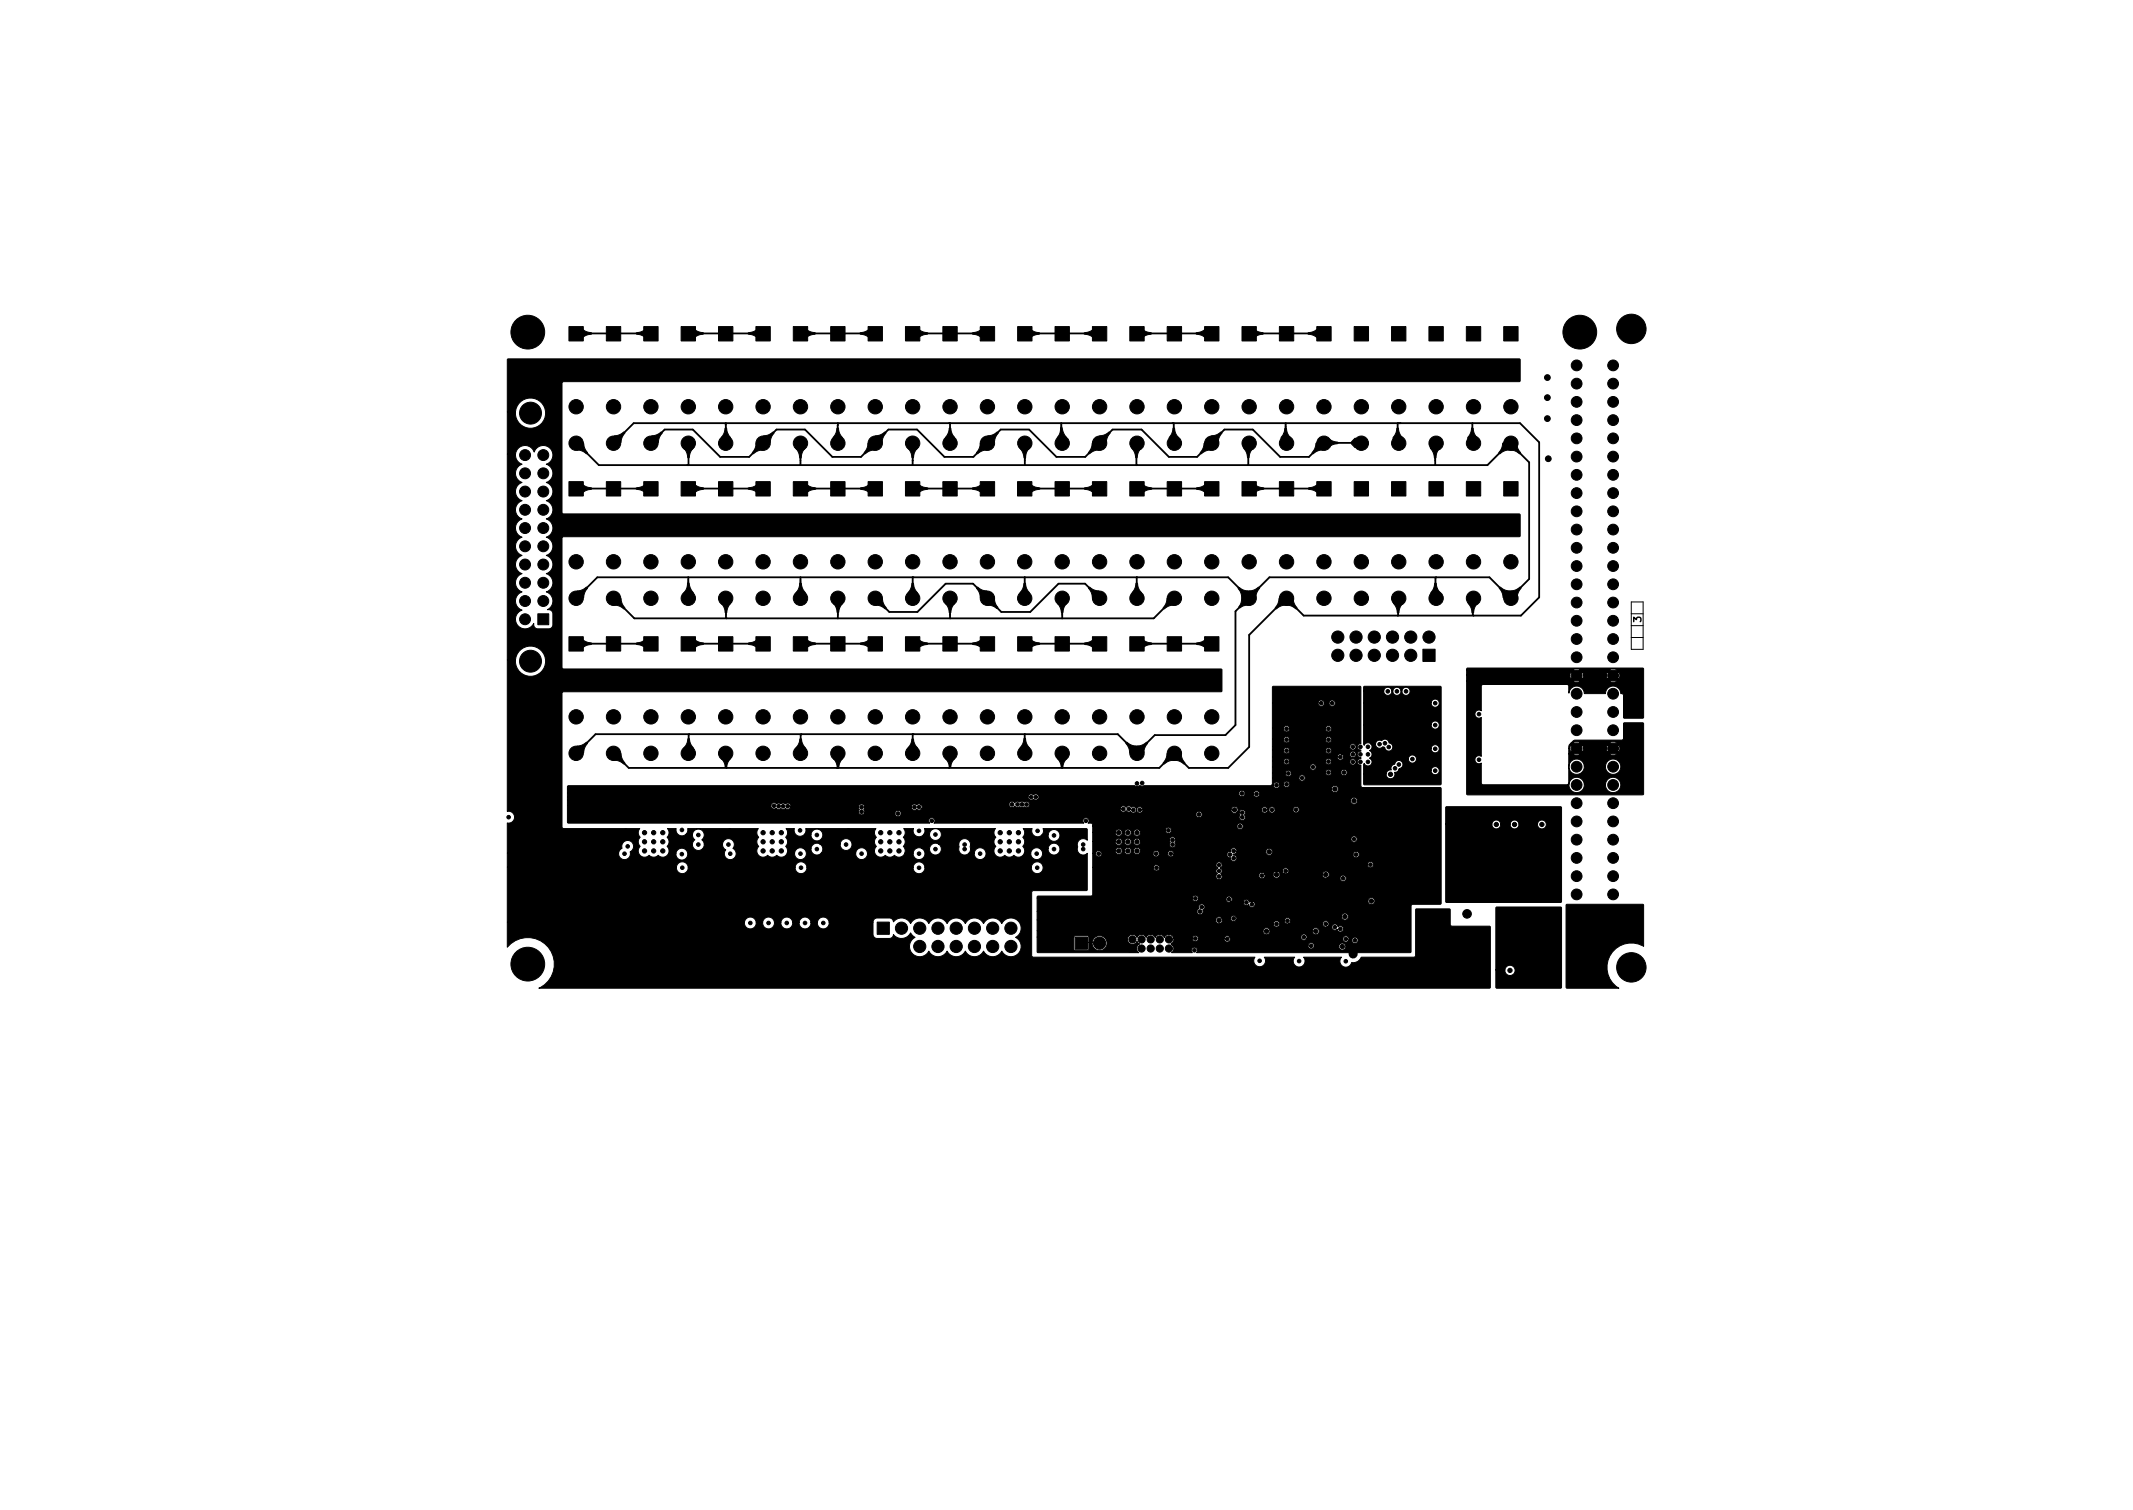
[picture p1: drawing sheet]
<svg xmlns="http://www.w3.org/2000/svg" width="297mm" height="210mm" viewBox="0 0 297 210" stroke-linecap="round" stroke-linejoin="round" font-family="sans-serif">
<defs><g id="words">
<text font-size="1.4" x="228.6" y="86.6" transform="rotate(-90 228.6 86.6)">3</text>
</g></defs>
<g fill="#000" stroke="#000" stroke-width=".14">
<path d="M79.2 45.5h2v2h-2zM79.9 46.4l1-.6 .8 .4 .6 .1 .1 .2-.8 .2-.7 .4-1-.6zM84.4 45.5h2v2h-2zM89.6 45.5h2v2h-2zM88.7 46.3l.6-.1 .8-.4 1 .6v.1l-1 .6-.8-.4-.6-.2h-.1zM94.9 45.5h2v2h-2zM95.5 46.4l1-.6 .8 .4 .6 .1 .1 .2-.9 .2-.6 .4-1-.6zM100.1 45.5h2v2h-2zM101 59.6h.2l.1 .7 .4 .7-.6 1h-.1l-.6-1 .4-.7zM105.3 45.5h2v2h-2zM104.3 46.3l.6-.1 .7-.4 1.1 .6v.1l-1.1 .6-.7-.4-.6-.2h-.1zM110.5 45.5h2v2h-2z"/>
<path d="M111.1 46.4l1-.6 .8 .4 .6 .1 .1 .2-.9 .2-.6 .4-1-.6zM115.7 45.5h2v2h-2zM116.5 59.6h.1h.2l.1 .7 .4 .7-.6 1h-.1l-.6-1 .4-.7zM120.9 45.5h2v2h-2zM119.8 46.3l.6-.1 .8-.4 1 .6v.1l-1 .6-.8-.4-.6-.2zM126.1 45.5h2v2h-2zM126.7 46.4l1-.6 .8 .4 .6 .1 .1 .2-.8 .2-.7 .4-1-.6zM131.3 45.5h2v2h-2zM132.2 59.6h.1h.1l.1 .7 .4 .7-.5 1h-.2l-.5-1 .4-.7zM136.5 45.5h2v2h-2zM135.5 46.3l.6-.1 .8-.4 1 .6v.1l-1 .6-.8-.4-.6-.2h-.1zM141.7 45.5h2v2h-2z"/>
<path d="M142.3 46.4l1-.6 .8 .4 .6 .1 .1 .2-.9 .2-.6 .4-1-.6zM146.9 45.5h2v2h-2zM147.8 59.5l.1 .1 .2 .6 .4 .8-.6 1h-.1l-.6-1 .4-.6zM152.1 45.5h2v2h-2zM151.1 46.3l.6-.1 .7-.4 1.1 .6v.1l-1.1 .6-.7-.4-.6-.2h-.1zM157.3 45.5h2v2h-2zM157.9 46.4l1-.6 .8 .4 .6 .1 .1 .2-.9 .2-.6 .4-1-.6zM162.5 45.5h2v2h-2zM163.3 59.6h.1h.2l.1 .7 .4 .7-.6 1h-.1l-.6-1 .4-.7zM167.7 45.5h2v2h-2zM166.6 46.3l.6-.1 .8-.4 1 .6v.1l-1 .6-.8-.4-.6-.2zM173 45.5h2v2h-2z"/>
<path d="M173.5 46.4l1-.6 .7 .4 .7 .1v.2l-.8 .2-.6 .4-1-.6zM178.2 45.5h2v2h-2zM178.9 59.6h.1h.2l.1 .7 .4 .7-.6 1h-.1l-.6-1 .4-.7zM183.4 45.5h2v2h-2zM182.2 46.3l.6-.1 .8-.4 1 .6v.1l-1 .6-.8-.4-.6-.2h-.1zM188.6 45.5h2v2h-2zM193.8 45.5h2v2h-2zM194.5 59.6h.1h.2l.1 .7 .4 .7-.6 1h-.1l-.6-1 .4-.7zM199 45.5h2v2h-2zM204.2 45.5h2v2h-2zM204.9 59.6h.1h.2l.1 .7 .4 .7-.6 1h-.1l-.6-1 .4-.7zM209.4 45.5h2v2h-2z"/>
<path d="M70.7 50h140.9l.1 .1v3h-.1h-133.2l-.1 .2v18.1l.1 .2h133.2h.1v3l-.1 .1h-133.2l-.1 .2v18.1l.1 .1h91.7l.1 .1v3l-.1 .1h-91.7l-.1 .2v18.7l.2 .2h10.6a.87 .87 0 0 0 .1 1.2 .86 .86 0 0 0 0 1.3 .87 .87 0 0 0-.1 1.2 .87 .87 0 0 0 1.3 0 .86 .86 0 0 0 1.3 0 .87 .87 0 0 0 1.4-.2h1v.1a.83 .83 0 0 0 1.3 .6 .83 .83 0 0 0 0-1.4 .83 .83 0 0 0-1.3 .7h-1l.1-.5-.3-.5a.86 .86 0 0 0 0-1.3 .87 .87 0 0 0 .1-1.2h1.2l-.1 .1a.82 .82 0 0 0 .5 .8 .82 .82 0 0 0 .9-.1h.9l.1 .3 .2 .5a.83 .83 0 0 0 .2 1.4 .83 .83 0 0 0 1.2-.9h2.5l.1 .5 .4 .3a.82 .82 0 0 0 .1 1.2 .82 .82 0 0 0 1.2-.2 .82 .82 0 0 0-.3-1.2 .82 .82 0 0 0-.3-1.3 .82 .82 0 0 0-1.2 .7h-2.5l-.1-.3-.3-.3a.82 .82 0 0 0 0-1.4 .82 .82 0 0 0-1.3 .7h-.9l.3-.4v-.4h9.8a.87 .87 0 0 0 .1 1.2 .86 .86 0 0 0 0 1.3 .87 .87 0 0 0-.1 1.2 .87 .87 0 0 0 1.3 0 .86 .86 0 0 0 1.3 0 .87 .87 0 0 0 1.4-.3h1.1v.1a.82 .82 0 0 0 1.2 .7 .82 .82 0 0 0 0-1.4h1v.1a.82 .82 0 0 0 .6 .7 .82 .82 0 0 0 .9-.2h4.8v.1a.83 .83 0 0 0 1.2 .7 .83 .83 0 0 0 0-1.4 .83 .83 0 0 0-1.2 .6h-4.8a.82 .82 0 0 0-.2-1.3h2.8v.2a.83 .83 0 0 0 1.3 .6 .83 .83 0 0 0 0-1.4 .83 .83 0 0 0-1.3 .6h-2.9a.83 .83 0 0 0-1.2 .7l-1-.1a.83 .83 0 0 0-1.2 .7h-1.1v-.6l-.2-.3a.86 .86 0 0 0 0-1.3 .87 .87 0 0 0 .1-1.2h1.1a.82 .82 0 0 0 .4 .9 .82 .82 0 0 0 1-.1h.9v.1a.83 .83 0 0 0 1.3 .7 .83 .83 0 0 0 0-1.4 .83 .83 0 0 0-1.3 .6h-.9l.2-.3v-.5h9.8a.87 .87 0 0 0 .1 1.2 .86 .86 0 0 0 0 1.3 .87 .87 0 0 0-.1 1.2 .87 .87 0 0 0 1.3 0 .86 .86 0 0 0 1.3 0 .87 .87 0 0 0 1.4-.3h1.2v.1a.82 .82 0 0 0 1.2 .7 .82 .82 0 0 0 0-1.4h1v.1a.82 .82 0 0 0 1.3 .6 .82 .82 0 0 0 0-1.4h2.8l.1 .4a.82 .82 0 0 0 .3 1 .82 .82 0 0 0 1-.1h.8v.1a.83 .83 0 0 0 1.2 .7 .83 .83 0 0 0 0-1.4 .83 .83 0 0 0-1.2 .6h-.8l.3-.5-.1-.4a.82 .82 0 0 0-.6-1.1 .82 .82 0 0 0-1 .7h-2.8a.83 .83 0 0 0-1.3 .7l-1-.1a.83 .83 0 0 0-1.2 .7h-1.2v-.6l-.2-.3a.86 .86 0 0 0 0-1.3 .87 .87 0 0 0 0-1.2h1.4v.1a.82 .82 0 0 0 .4 .9 .82 .82 0 0 0 1.1-.3h.7v.2a.83 .83 0 0 0 1.3 .6 .83 .83 0 0 0 0-1.4 .83 .83 0 0 0-1.3 .6h-.7l.1-.3-.1-.4h9.9a.87 .87 0 0 0 .1 1.2 .86 .86 0 0 0 0 1.3 .87 .87 0 0 0 0 1.2 .87 .87 0 0 0 1.2 0 .86 .86 0 0 0 1.3 0 .87 .87 0 0 0 1.4-.3h.9v.1a.82 .82 0 0 0 1.3 .7 .82 .82 0 0 0 0-1.4h1.2v.1a.83 .83 0 0 0 1.2 .6 .83 .83 0 0 0 0-1.4 .83 .83 0 0 0-1.2 .7l-1.2-.1a.83 .83 0 0 0-1.3 .7h-.9l.1-.6-.3-.3a.86 .86 0 0 0 0-1.3 .87 .87 0 0 0 .1-1.2h1.2v.1a.82 .82 0 0 0 .4 .9 .82 .82 0 0 0 1-.2h.9v.2a.83 .83 0 0 0 1.2 .6 .83 .83 0 0 0 0-1.4 .83 .83 0 0 0-1.2 .6h-.9l.2-.4v-.4h6l.1 .1v1.5a.86 .86 0 0 0-1.1 0 .86 .86 0 0 0-.2 1 .82 .82 0 0 0 .3 .9 .82 .82 0 0 0 1-.1v5.1l-.1 .1h-7.4l-.2 .2v8.9l.1 .2h31l-.1 .1a.82 .82 0 0 0 .8 1.2 .82 .82 0 0 0 .6-1.3h4.2a.82 .82 0 0 0 .1 1.1 .82 .82 0 0 0 1.1 0 .82 .82 0 0 0 0-1.1h5.3a.82 .82 0 0 0 .3 1.3 .82 .82 0 0 0 1.1-.6 1.2 1.2 0 0 0 1.4-.7h7.4l.1-.2v-6.5l.1-.1h4.7l.1 .1v2.2l.1 .2h5.4v.1v8.4v.1h-132.5l.2-.1a3.7 3.7 0 0 0 1.2-5.6 3.7 3.7 0 0 0-5.8 0v-3.5h33.1a.83 .83 0 0 0 .8 .9 .83 .83 0 0 0 .8-.9h.9v.2a.83 .83 0 0 0 .9 .7 .83 .83 0 0 0 .7-.9h.9v.2a.83 .83 0 0 0 .9 .7 .83 .83 0 0 0 .8-.9h.9v.2a.83 .83 0 0 0 .9 .7 .83 .83 0 0 0 .7-.9h.9v.2a.82 .82 0 0 0 .9 .7 .82 .82 0 0 0 .8-.9h6.1v1.7a.57 .57 0 0 0 .6 .6h1.8l.3-.2 .1-.3a1.43 1.43 0 0 0 2.4-.3l.6 .6a1.43 1.43 0 0 0-.3 2.3 1.43 1.43 0 0 0 2.3-.4 1.42 1.42 0 0 0 1.2 .8 1.42 1.42 0 0 0 1.3-.8 1.42 1.42 0 0 0 1.3 .8 1.42 1.42 0 0 0 1.2-.8 1.42 1.42 0 0 0 1.3 .8 1.42 1.42 0 0 0 1.3-.8 1.42 1.42 0 0 0 1.2 .8 1.42 1.42 0 0 0 1.3-.8 1.43 1.43 0 0 0 2.3 .4 1.43 1.43 0 0 0-.4-2.3 1.43 1.43 0 0 0 .4-2.3 1.43 1.43 0 0 0-2.3 .4 1.42 1.42 0 0 0-1.3-.8 1.42 1.42 0 0 0-1.2 .8 1.42 1.42 0 0 0-1.3-.8 1.42 1.42 0 0 0-1.3 .8 1.42 1.42 0 0 0-1.2-.8 1.42 1.42 0 0 0-1.3 .8 1.42 1.42 0 0 0-1.3-.8 1.42 1.42 0 0 0-1.2 .8 1.42 1.42 0 0 0-1.3-.8 1.42 1.42 0 0 0-1.3 .8 1.42 1.42 0 0 0-2.4-.2 .57 .57 0 0 0-.6-.6h-1.8l-.3 .3-.1 .3h-6.1a.82 .82 0 0 0-.9-.7 .82 .82 0 0 0-.8 .7h-.9v-.1a.83 .83 0 0 0-.9-.6 .83 .83 0 0 0-.7 .7h-.9v-.1a.83 .83 0 0 0-.9-.6 .83 .83 0 0 0-.8 .7h-.9v-.1a.83 .83 0 0 0-.9-.6 .83 .83 0 0 0-.7 .7h-.9v-.1a.83 .83 0 0 0-.9-.6 .83 .83 0 0 0-.7 .7h-33.1v-7.7h23.6v.2a.83 .83 0 0 0 .9 .7 .83 .83 0 0 0 .7-.9h14.9v.2a.83 .83 0 0 0 .9 .7 .83 .83 0 0 0 .8-.8h14.8v.1a.82 .82 0 0 0 .9 .8 .82 .82 0 0 0 .7-1h14.8v.2a.83 .83 0 0 0 1.3 .6 .83 .83 0 0 0 0-1.4 .83 .83 0 0 0-1.3 .6h-14.8v-.1a.83 .83 0 0 0-.9-.6 .83 .83 0 0 0-.7 .8l-14.8-.1a.83 .83 0 0 0-.9-.7 .83 .83 0 0 0-.8 .7h-14.9v-.1a.83 .83 0 0 0-.9-.6 .83 .83 0 0 0-.7 .7h-23.6v-1.9h15.5v.2a.85 .85 0 0 0 1.1 .7 .85 .85 0 0 0 .6-1.1 .84 .84 0 0 0 .3-1.1 .84 .84 0 0 0-1.1-.4 .84 .84 0 0 0-.4 1l-.3 .2-.2 .5h-15.5v-4.2h.2a.82 .82 0 0 0 .9-.9 .82 .82 0 0 0-1.1-.7v-21.1h1.2a2.11 2.11 0 0 0 2.8 2.1 2.11 2.11 0 0 0 .7-3.5 2.11 2.11 0 0 0-3.4 1l-.1 .4h-1.2v-28.7h1.2l.1 .8 .4 .4 .4 .2-.2 .1a1.34 1.34 0 0 0-.7 1.3 1.34 1.34 0 0 0 .9 1.2 1.33 1.33 0 0 0-.9 1.2 1.33 1.33 0 0 0 .9 1.3 1.33 1.33 0 0 0-.9 1.3 1.33 1.33 0 0 0 .9 1.3 1.33 1.33 0 0 0-.9 1.2 1.33 1.33 0 0 0 .9 1.3 1.33 1.33 0 0 0-.9 1.3 1.33 1.33 0 0 0 .9 1.2 1.33 1.33 0 0 0-.9 1.3 1.33 1.33 0 0 0 .9 1.3 1.33 1.33 0 0 0-.9 1.2 1.33 1.33 0 0 0 .9 1.3 1.33 1.33 0 0 0-.9 1.3 1.33 1.33 0 0 0 .9 1.3 1.34 1.34 0 0 0-.6 2.1 1.34 1.34 0 0 0 2.2-.3 .61 .61 0 0 0 .6 .8h1.5l.4-.2 .2-.4v-1.5a.61 .61 0 0 0-.8-.6 1.33 1.33 0 0 0 .8-1.3 1.33 1.33 0 0 0-.9-1.2 1.33 1.33 0 0 0 .9-1.3 1.33 1.33 0 0 0-.9-1.2 1.33 1.33 0 0 0 .9-1.3 1.33 1.33 0 0 0-.9-1.3 1.33 1.33 0 0 0 .9-1.2 1.33 1.33 0 0 0-.9-1.3 1.33 1.33 0 0 0 .9-1.3 1.33 1.33 0 0 0-.9-1.2 1.33 1.33 0 0 0 .9-1.3 1.33 1.33 0 0 0-.9-1.3 1.33 1.33 0 0 0 .9-1.3 1.33 1.33 0 0 0-.9-1.2 1.33 1.33 0 0 0 .9-1.3 1.33 1.33 0 0 0-.9-1.3 1.34 1.34 0 0 0 .5-2.2 1.34 1.34 0 0 0-2.2 .6 1.34 1.34 0 0 0-1.4-1 1.34 1.34 0 0 0-1.2 1.2h-1.2v-5.9h1.2v.4a2.11 2.11 0 0 0 3.2 1.6 2.11 2.11 0 0 0 0-3.6 2.11 2.11 0 0 0-3.2 1.6h-1.2v-7.2zM79.2 67.1h2v2h-2zM79.9 68l1-.6 .8 .4 .6 .1 .1 .2-.8 .2-.7 .4-1-.6zM80 61.4h.1l1.1 .3 .2 .7 .4 .7-.2 .1-.5-.4-.8-.2zM84.4 67.1h2v2h-2zM85.5 60.8l.8-.3 .5-.3h.2l-.4 .8-.2 .7-1.1 .3-.1-.1zM89.6 67.1h2v2h-2zM88.7 67.9l.6-.1 .8-.4 1 .6v.1l-1 .6-.8-.4-.6-.2h-.1zM90.7 60.8l.8-.3 .5-.3h.2l-.4 .8-.2 .7-1.1 .3-.1-.1zM94.9 67.1h2v2h-2zM95.8 61.3h.1l.6 1-.3 .6-.3 .9-.1-.1-.2-.6-.4-.8zM95.5 68l1-.6 .8 .4 .6 .1 .1 .2-.8 .2-.7 .4-1-.6z"/>
<path d="M100.1 67.1h2v2h-2zM105.3 67.1h2v2h-2zM105.4 61.7l1.1-.3h.1l-.3 1.2-.7 .2-.8 .4v-.2l.3-.5zM104.3 67.9l.6-.1 .8-.4 1 .6v.1l-1 .6-.8-.4-.6-.2h-.1zM106.3 60.8l.8-.3 .5-.3h.2l-.4 .8-.2 .7-1.1 .3-.1-.1zM110.5 67.1h2v2h-2zM111.4 61.3h.1l.6 1-.3 .6-.3 .9-.1-.1-.2-.6-.4-.8zM111.1 68l1-.6 .8 .4 .6 .1 .1 .2-.8 .2-.7 .4-1-.6zM115.7 67.1h2v2h-2zM120.9 67.1h2v2h-2zM120.9 61.7l1.2-.3h.1l-.3 1.2-.7 .2-.8 .4-.1-.2 .4-.5zM119.9 67.9l.6-.1 .8-.4 1 .6v.1l-1 .6-.8-.4-.6-.2h-.1z"/>
<path d="M121.9 60.8l.8-.3 .5-.3h.2l-.4 .8-.2 .7-1.2 .3v-.1zM126.1 67.1h2v2h-2zM127 61.3h.2l.5 1-.3 .6-.3 .9-.1-.1-.1-.6-.4-.8zM126.7 68l1-.6 .8 .4 .6 .1 .1 .2-.8 .2-.7 .4-1-.6zM131.3 67.1h2v2h-2zM136.5 67.1h2v2h-2zM136.6 61.7l1.1-.3h.1l-.3 1.2-.7 .2-.8 .4v-.2l.3-.5zM135.5 67.9l.6-.1 .8-.4 1 .6v.1l-1 .6-.8-.4-.6-.2h-.1zM137.5 60.8l.8-.3 .5-.3h.2l-.4 .8-.2 .7-1.1 .3-.1-.1zM141.7 67.1h2v2h-2zM142.6 61.3h.1l.6 1-.3 .6-.2 .9-.2-.1-.1-.6-.5-.8zM142.3 68l1-.6 .8 .4 .6 .1 .1 .2-.8 .2-.7 .4-1-.6z"/>
<path d="M146.9 67.1h2v2h-2zM152.1 67.1h2v2h-2zM152.2 61.7l1.1-.3h.1l-.3 1.2-.7 .2-.8 .4v-.2l.3-.5zM151.1 67.9l.6-.1 .8-.4 1 .6v.1l-1 .6-.8-.4-.6-.2h-.1zM153.1 60.8l.8-.3 .5-.3h.2l-.4 .8-.2 .7-1.1 .3-.1-.1zM157.3 67.1h2v2h-2zM158.2 61.3h.1l.6 1-.4 .6-.2 .9-.2-.1-.1-.6-.4-.8zM157.9 68l1-.6 .8 .4 .6 .1 .1 .2-.8 .2-.7 .4-1-.6zM162.5 67.1h2v2h-2zM167.7 67.1h2v2h-2zM167.7 61.7l1.2-.3h.1l-.3 1.2-.7 .2-.8 .4-.1-.2 .4-.5zM166.7 67.9l.6-.1 .8-.4 1 .6v.1l-1 .6-.8-.4-.6-.2h-.1z"/>
<path d="M168.7 60.8l.8-.3 .5-.3h.2l-.4 .8-.2 .7-1.2 .3v-.1zM173 67.1h2v2h-2zM173.8 61.3h.1l.6 1-.4 .6-.2 .9-.2-.1-.1-.6-.4-.8zM173.5 68l1-.6 .8 .4 .6 .1 .1 .2-.8 .2-.7 .4-1-.6zM178.2 67.1h2v2h-2zM183.4 67.1h2v2h-2zM183.3 61.7l1.2-.3-.3 1.2-.7 .2-.7 .4-.1-.2 .4-.5zM182.3 67.9l.6-.1 .8-.4 1 .6v.1l-1 .6-.8-.4-.6-.2h-.1zM183.9 61.6l1-.6 .7 .4 .7 .2v.1l-.8 .3-.6 .3-1-.6zM188.6 67.1h2v2h-2zM188.7 61l1.1 .6v.1l-1.1 .6-.5-.5v-.3zM193.8 67.1h2v2h-2z"/>
<path d="M199 67.1h2v2h-2zM199.8 61.3h.1l.6 1-.4 .6-.2 .9-.2-.1-.1-.6-.4-.8zM204.2 67.1h2v2h-2zM209.4 67.1h2v2h-2zM209.3 61.7l1.2-.3-.3 1.2-.7 .2-.7 .4-.1-.2 .4-.5zM209.9 61.4h.1l1.2 .3 .1 .7 .4 .7-.1 .1-.5-.4-.9-.2zM74.9 85.5h1.5v1.5h-1.5zM79.2 88.7h2v2h-2zM79.9 89.6l1-.6 .8 .4 .6 .1 .1 .2-.8 .2-.7 .4-1-.6zM80.3 82.4l.8-.3 .5-.3h.2l-.4 .8-.2 .7-1.1 .3-.1-.1zM84.4 88.7h2v2h-2zM85.3 83l1.1 .3 .3 .8 .3 .5v.2l-.8-.4-.7-.2-.3-1.2z"/>
<path d="M89.6 88.7h2v2h-2zM88.7 89.5l.6-.1 .8-.4 1 .6v.1l-1 .6-.8-.4-.6-.2h-.1zM94.9 88.7h2v2h-2zM95.8 81.1l.2 .1 .1 .6 .4 .8-.5 1h-.2l-.5-1 .3-.6zM95.5 89.6l1-.6 .8 .4 .6 .1 .1 .2-.8 .2-.7 .4-1-.6zM100.1 88.7h2v2h-2zM101 82.9h.2l.5 1-.3 .6-.3 .9-.1-.1-.1-.6-.4-.8zM105.3 88.7h2v2h-2zM104.3 89.5l.6-.1 .8-.4 1 .6v.1l-1 .6-.8-.4-.6-.2h-.1zM110.5 88.7h2v2h-2zM111.4 81.2l.1-.1 .1 .1 .1 .7 .4 .7-.5 1h-.2l-.5-1 .4-.8zM111.1 89.6l1-.6 .8 .4 .6 .1 .1 .2-.8 .2-.7 .4-1-.6z"/>
<path d="M115.7 88.7h2v2h-2zM116.6 82.9h.2l.5 1-.3 .6-.3 .8h-.1l-.1-.6-.4-.8zM120.9 88.7h2v2h-2zM119.9 89.5l.6-.1 .8-.4 1 .6v.1l-1 .6-.8-.4-.6-.2h-.1zM121.7 83l1.1 .3 .3 .8 .3 .5v.2l-.8-.4-.7-.2-.3-1.2zM126.1 88.7h2v2h-2zM127 81.2h.1h.1l.1 .7 .4 .7-.5 1h-.2l-.5-1 .4-.7zM126.7 89.6l1-.6 .8 .4 .6 .1 .1 .2-.8 .2-.7 .4-1-.6zM131.3 88.7h2v2h-2zM132.2 82.9h.2l.5 1-.3 .6-.3 .9-.1-.1-.1-.6-.4-.8zM136 81.8h.2l.5 .3 .8 .3 .3 1.1-.1 .1-1.1-.3-.2-.7zM136.5 88.7h2v2h-2z"/>
<path d="M135.5 89.5l.6-.1 .8-.4 1 .6v.1l-1 .6-.8-.4-.6-.2h-.1zM137.3 83l1.1 .3 .2 .8 .4 .5-.1 .1-.7-.3-.7-.2-.3-1.2zM141.7 88.7h2v2h-2zM142.6 81.2h.1h.1l.1 .7 .4 .7-.5 1h-.2l-.5-1 .4-.7zM142.3 89.6l1-.6 .8 .4 .6 .1 .1 .2-.8 .2-.7 .4-1-.6zM146.9 88.7h2v2h-2zM147.8 82.9h.2l.5 1-.3 .6-.2 .8h-.2l-.1-.6-.4-.8zM151.6 81.8l.8 .4 .7 .2 .3 1.1-.1 .1-1.1-.3-.3-.9-.3-.5zM152.1 88.7h2v2h-2zM151.1 89.5l.6-.1 .8-.4 1 .6v.1l-1 .6-.8-.4-.6-.2h-.1zM157.3 88.7h2v2h-2zM158.2 81.2h.1h.1l.1 .7 .4 .7-.5 1h-.2l-.5-1 .4-.7z"/>
<path d="M157.9 89.6l1-.6 .8 .4 .6 .1 .1 .2-.8 .2-.7 .4-1-.6zM162.5 88.7h2v2h-2zM162.6 83.3l1.1-.3h.1l-.3 1.2-.7 .2-.8 .4v-.2l.3-.5zM167.7 88.7h2v2h-2zM166.7 89.5l.6-.1 .8-.4 1 .6v.1l-1 .6-.8-.4-.6-.2h-.1zM172.5 81.8l.7 .4 .7 .2 .3 1.1-.1 .1-1.1-.3-.2-.8-.4-.5zM173 83.3l1.1-.3h.1l-.3 1.2-.8 .2-.5 .2-.1-.1 .3-.4zM173.9 82.4l.8-.3 .5-.3h.2l-.4 .8-.2 .7-1.1 .3-.1-.1zM178.2 83.3l1.1-.3h.1l-.3 1.2-.7 .2-.8 .4v-.2l.3-.5zM178.9 83l1.1 .3 .3 .8 .3 .5v.2l-.8-.4-.7-.2-.3-1.2zM79 109.5l.1-.1h78.9a.43 .43 0 0 0 .6 0h18.4l.1-.1h.2v.1a.44 .44 0 0 0 .6 .4 .44 .44 0 0 0 .3-.6h.5v.1a.44 .44 0 0 0 .7 .3 .44 .44 0 0 0 0-.8 .44 .44 0 0 0-.7 .4l-.5-.1a.44 .44 0 0 0-.5-.2 .44 .44 0 0 0-.4 .4h-.2l.1-1h3.7a.44 .44 0 0 0 .6 .4 .44 .44 0 0 0 .1-.7 .44 .44 0 0 0-.7 .2v.1h-3.7v-.6h1.8a.44 .44 0 0 0 .5 .4 .44 .44 0 0 0 .3-.6h4.8v.1a.44 .44 0 0 0 .4 .4 .44 .44 0 0 0 .4-.5h1.3v.1a.44 .44 0 0 0 .7 .3 .44 .44 0 0 0 0-.7 .44 .44 0 0 0-.7 .3h-1.3v-.1a.44 .44 0 0 0-.4-.3 .44 .44 0 0 0-.4 .4h-4.8a.44 .44 0 0 0-.5-.2 .44 .44 0 0 0-.3 .4h-1.8v-.9h5.2a.44 .44 0 0 0 .7 .4 .44 .44 0 0 0 0-.8 .44 .44 0 0 0-.7 .4h-5.2v-.8h1.5v.1a.44 .44 0 0 0 .5 .4 .44 .44 0 0 0 .4-.5h5v.1a.44 .44 0 0 0 .4 .4 .44 .44 0 0 0 .4-.5h2.6v.1a.44 .44 0 0 0 .6 .4 .44 .44 0 0 0 0-.8 .44 .44 0 0 0-.6 .3h-2.6a.44 .44 0 0 0-.4-.4 .44 .44 0 0 0-.4 .4h-5v-.1a.44 .44 0 0 0-.5-.3 .44 .44 0 0 0-.4 .4h-1.5v-.6h9a.44 .44 0 0 0 .7 .4 .44 .44 0 0 0-.1-.8h1.2v.1a.44 .44 0 0 0 .6 .3 .44 .44 0 0 0 0-.7 .44 .44 0 0 0-.6 .3h-1.2a.44 .44 0 0 0-.6 .4h-9v-.9h1.5v.1a.44 .44 0 0 0 .5 .4 .44 .44 0 0 0 .4-.5h5v.1a.44 .44 0 0 0 .6 .3 .44 .44 0 0 0 0-.8 .44 .44 0 0 0-.6 .4h-5v-.1a.44 .44 0 0 0-.5-.3 .44 .44 0 0 0-.4 .4h-1.5v-.6h10.8v.1a.44 .44 0 0 0 .6 .4 .44 .44 0 0 0 0-.8 .44 .44 0 0 0-.6 .3h-10.8v-1h1.5v.1a.44 .44 0 0 0 .5 .4 .44 .44 0 0 0 .4-.5h5v.1a.44 .44 0 0 0 .6 .4 .44 .44 0 0 0 0-.8 .44 .44 0 0 0-.6 .3h-5a.44 .44 0 0 0-.5-.3 .44 .44 0 0 0-.4 .3h-1.5v-1.5h1.5v.1a.44 .44 0 0 0 .5 .4 .44 .44 0 0 0 .4-.5h5v.1a.44 .44 0 0 0 .6 .3 .44 .44 0 0 0 0-.7 .44 .44 0 0 0-.6 .3h-5v-.1a.44 .44 0 0 0-.5-.3 .44 .44 0 0 0-.4 .4h-1.5v-3.5h6.4v.1a.44 .44 0 0 0 .4 .3 .44 .44 0 0 0 .4-.4h.7v.1a.44 .44 0 0 0 .6 .3 .44 .44 0 0 0 0-.8 .44 .44 0 0 0-.6 .4h-.7v-.1a.44 .44 0 0 0-.5-.3 .44 .44 0 0 0-.3 .4h-6.4v-2.2l.1-.1h12.1l.1 .1v7.9a.44 .44 0 0 0-.5 .4 .44 .44 0 0 0 .5 .4v.2a.44 .44 0 0 0-.5 .4 .44 .44 0 0 0 .5 .5v.2a.44 .44 0 0 0-.5 .4 .44 .44 0 0 0 .5 .4v3l.2 .2h10.9h.1v16.1l-.1 .1h-3.9l-.2 .2v6.5h-.1h-29.7a.44 .44 0 0 0-.1-.6 .44 .44 0 0 0-.6 0 .44 .44 0 0 0 0 .6h-2.8a.69 .69 0 0 0 .1-.9h18.9a.44 .44 0 0 0 .4 .4 .44 .44 0 0 0 .4-.3h3.4v.1a.49 .49 0 0 0 .8 .3 .49 .49 0 0 0 0-.8 .49 .49 0 0 0-.8 .4l-3.4-.1a.44 .44 0 0 0-.4-.4 .44 .44 0 0 0-.4 .4h-18.9l-.3-.3 .4-.3v-.5h2.6a.44 .44 0 0 0 .4 .5 .44 .44 0 0 0 .5-.4h3.6v.1a.44 .44 0 0 0 .6 .3 .44 .44 0 0 0 .1-.7h9.9v.1a.44 .44 0 0 0 .4 .4 .44 .44 0 0 0 .5-.2h5v.1a.44 .44 0 0 0 .4 .4 .44 .44 0 0 0 .4-.3h.5v.1a.44 .44 0 0 0 .6 .3 .44 .44 0 0 0 0-.7 .44 .44 0 0 0-.6 .3h-.5a.44 .44 0 0 0-.3-.6 .44 .44 0 0 0-.5 .4h-5a.44 .44 0 0 0-.3-.6 .44 .44 0 0 0-.6 .3h-9.9a.44 .44 0 0 0-.7 .3l-3.6-.1a.44 .44 0 0 0-.4-.4 .44 .44 0 0 0-.5 .4h-2.6a.69 .69 0 0 0-.6-.5 .69 .69 0 0 0-.7 .4 .68 .68 0 0 0-.6-.4 .68 .68 0 0 0-.6 .4 .68 .68 0 0 0-.7-.4 .68 .68 0 0 0-.6 .4 .68 .68 0 0 0-.6-.4 .68 .68 0 0 0-.7 .4 .69 .69 0 0 0-1-.2 .69 .69 0 0 0 0 1.1 .69 .69 0 0 0 1-.3l.3 .4a.69 .69 0 0 0 0 1.1h-14.1h-.1v-2.1h5.2v1.7l.1 .2h1.8l.1-.2v-1h.5a1.04 1.04 0 0 0 1.4 1.1 1.04 1.04 0 0 0 .3-1.7 1.04 1.04 0 0 0-1.7 .4v.2h-.5v-.8l-.2-.1h-1.7l-.1 .2h-5.2v-.9h31.5v.1a.49 .49 0 0 0 .5 .4 .49 .49 0 0 0 .5-.5h5.8v.1a.49 .49 0 0 0 .8 .4 .49 .49 0 0 0 0-.9 .49 .49 0 0 0-.8 .4h-5.8l-.1-.1a.49 .49 0 0 0-.5-.3 .49 .49 0 0 0-.4 .4h-31.5v-1.5h24.9v.1a.49 .49 0 0 0 .6 .4h7.4v.1a.44 .44 0 0 0 .7 .3 .44 .44 0 0 0 0-.7 .44 .44 0 0 0-.7 .3h-7.4h.1a.49 .49 0 0 0 .2-.8h1.2v.1a.44 .44 0 0 0 .3 .4 .44 .44 0 0 0 .4-.1h6.8a.44 .44 0 0 0 .6 .4h4.7v.1a.44 .44 0 0 0 .6 .4h.7a.44 .44 0 0 0 .3 .4 .44 .44 0 0 0 .4-.1 .44 .44 0 0 0 .6 .4 .44 .44 0 0 0 .2-.7 .44 .44 0 0 0-.7-.1 .44 .44 0 0 0-.4-.3 .44 .44 0 0 0-.4 .4l-.7-.1a.44 .44 0 0 0 .1-.7 .44 .44 0 0 0-.7 .3h-4.7a.44 .44 0 0 0 0-.8 .44 .44 0 0 0-.6 .4h-6.8l.1-.4-.1-.2h14.7a.49 .49 0 0 0 .7 .5 .49 .49 0 0 0 .1-.8 .49 .49 0 0 0-.8 .2v.1h-14.7a.44 .44 0 0 0-.4-.1 .44 .44 0 0 0-.3 .3h-1.3a.49 .49 0 0 0-.5-.1 .49 .49 0 0 0-.3 .4h-24.9v-1.2h22.3v.1a.44 .44 0 0 0 .5 .3 .44 .44 0 0 0 .3-.6 .44 .44 0 0 0 .3-.6 .44 .44 0 0 0-.6-.2 .44 .44 0 0 0-.2 .6l-.2 .1-.1 .3h-22.3v-1.8h21.6a.44 .44 0 0 0 .5 .4 .44 .44 0 0 0 .4-.3h3.8v.1a.44 .44 0 0 0 .6 .3h1.8v.1a.44 .44 0 0 0 .3 .4 .44 .44 0 0 0 .5-.2 .44 .44 0 0 0 .6 .4 .44 .44 0 0 0 .2-.6 .44 .44 0 0 0-.7-.1l-.1-.2h16.6v.1a.49 .49 0 0 0 .7 .4 .49 .49 0 0 0 0-.8 .49 .49 0 0 0-.7 .3h-16.6a.44 .44 0 0 0-.5-.2 .44 .44 0 0 0-.3 .4h-1.7a.44 .44 0 0 0 0-.7 .44 .44 0 0 0-.7 .3l-3.8-.1a.44 .44 0 0 0-.4-.4 .44 .44 0 0 0-.5 .4h-21.6l.1-.3h7.5l.2-.2v-3.8h8.4v.1a.44 .44 0 0 0 .7 .3 .44 .44 0 0 0-.1-.8h8.1l.1 .3 .2 .2a.44 .44 0 0 0-.3 .3 .44 .44 0 0 0 .2 .5 .44 .44 0 0 0-.1 .5 .44 .44 0 0 0 .6 .2 .44 .44 0 0 0 .2-.5h5.1v.1a.44 .44 0 0 0 .5 .3 .44 .44 0 0 0 .3-.6h1.2v.1a.49 .49 0 0 0 .5 .5 .49 .49 0 0 0 .5-.6h5.8v.1a.49 .49 0 0 0 .7 .5h1.8a.44 .44 0 0 0 .7 .4 .44 .44 0 0 0 0-.8 .44 .44 0 0 0-.7 .4h-1.8l.1-.1a.49 .49 0 0 0 0-.8 .49 .49 0 0 0-.8 .3h-5.8l-.1-.1a.49 .49 0 0 0-.5-.3 .49 .49 0 0 0-.4 .4h-1.2a.44 .44 0 0 0-.5-.2 .44 .44 0 0 0-.3 .4h-5.1l-.2-.2 .2-.2v-.3h8.4a.44 .44 0 0 0 .6 .5 .44 .44 0 0 0 .1-.7 .44 .44 0 0 0-.7 .2h-8.4l-.1-.2-.2-.1a.43 .43 0 0 0 .3-.6h20.2v.1a.44 .44 0 0 0 .7 .4 .44 .44 0 0 0 0-.8 .44 .44 0 0 0-.7 .3h-20.2a.44 .44 0 0 0-.5-.3 .44 .44 0 0 0-.4 .4h-8.1a.44 .44 0 0 0-.6 .4h-8.4v-2h.4v.1a.44 .44 0 0 0 .4 .4 .44 .44 0 0 0 .4-.4 .44 .44 0 0 0-.3-.5h2.2v.1a.49 .49 0 0 0 .5 .5 .49 .49 0 0 0 .5-.6h.3v.1a.49 .49 0 0 0 .5 .5 .49 .49 0 0 0 .5-.6h.2v.1a.49 .49 0 0 0 .4 .4 .49 .49 0 0 0 .5-.1h1.9v.1a.44 .44 0 0 0 .4 .4 .44 .44 0 0 0 .4-.5h1.2v.1a.44 .44 0 0 0 .4 .4 .44 .44 0 0 0 .5-.3h7.4a.44 .44 0 0 0 .5 .4 .44 .44 0 0 0 .4 .5 .44 .44 0 0 0 .4-.4 .44 .44 0 0 0-.5-.4l.1-.2a.43 .43 0 0 0 .4-.3h4.1v.1a.49 .49 0 0 0 .3 .4 .49 .49 0 0 0 .5-.1h11.3a.44 .44 0 0 0 .7 .4 .44 .44 0 0 0 0-.8 .44 .44 0 0 0-.7 .4l-11.3-.1a.49 .49 0 0 0-.2-.7 .49 .49 0 0 0-.6 .4l-4.1-.1a.44 .44 0 0 0-.4-.5 .44 .44 0 0 0-.4 .6 .44 .44 0 0 0-.5 .4l-7.4-.1a.44 .44 0 0 0-.4-.5 .44 .44 0 0 0-.5 .4h-1.2v-.1a.44 .44 0 0 0-.4-.3 .44 .44 0 0 0-.4 .4h-1.9a.49 .49 0 0 0-.2-.8 .49 .49 0 0 0-.7 .4h-.2l-.1-.1a.49 .49 0 0 0-.5-.3 .49 .49 0 0 0-.4 .4h-.3v-.1a.49 .49 0 0 0-.6-.3 .49 .49 0 0 0-.4 .4h-2.3a.44 .44 0 0 0-.4 .4h-.4v-1.6h3.1v.1a.49 .49 0 0 0 .5 .4 .49 .49 0 0 0 .5-.5h.3v.1a.49 .49 0 0 0 .5 .4 .49 .49 0 0 0 .5-.5h.2v.1a.49 .49 0 0 0 .7 .4 .49 .49 0 0 0 .2-.8h4.2v.1a.34 .34 0 0 1 0 .6 .44 .44 0 0 0 .5 .4 .44 .44 0 0 0 .2-.7l.1-.2v-.3h24.4a.44 .44 0 0 0 .6 .4 .44 .44 0 0 0 .2-.7 .44 .44 0 0 0-.8 .2v.1h-24.4a.44 .44 0 0 0-.5-.3 .44 .44 0 0 0-.3 .4h-4.2a.49 .49 0 0 0-.5-.2 .49 .49 0 0 0-.4 .5h-.2l-.1-.1a.49 .49 0 0 0-.5-.4 .49 .49 0 0 0-.4 .5h-.3v-.1a.49 .49 0 0 0-.6-.4 .49 .49 0 0 0-.4 .5h-3.1v-1.3h3.1v.1a.49 .49 0 0 0 .5 .4 .49 .49 0 0 0 .5-.5h.3v.1a.49 .49 0 0 0 .5 .4 .49 .49 0 0 0 .5-.5h.2v.1a.49 .49 0 0 0 .8 .4 .49 .49 0 0 0 .1-.8h3.6v.1a.44 .44 0 0 0 .6 .3 .44 .44 0 0 0 0-.7 .44 .44 0 0 0-.6 .3h-3.7a.49 .49 0 0 0-.8 .3h-.2l-.1-.1a.49 .49 0 0 0-.5-.3 .49 .49 0 0 0-.4 .4h-.3v-.1a.49 .49 0 0 0-.6-.3 .49 .49 0 0 0-.4 .4h-3.1v-.9h20.1v.1a.44 .44 0 0 0 .6 .3 .44 .44 0 0 0 0-.7 .44 .44 0 0 0-.6 .3h-20.1v-.2l-.2-.2h-.5a.44 .44 0 0 0 0-.6 .44 .44 0 0 0-.6 0 .44 .44 0 0 0 0 .6h-20.8a.44 .44 0 0 0-.1-.6 .44 .44 0 0 0-.6 0 .44 .44 0 0 0 .1 .6h-50.4l-.1-.1v-2.3h28.4a.44 .44 0 0 0 .2 .4 .44 .44 0 0 0 .5-.1 .51 .51 0 0 0 .7 .1 .44 .44 0 0 0 .6 0 .44 .44 0 0 0 .4 .1 .44 .44 0 0 0 .3-.4h9.4v.1a.34 .34 0 0 1 0 .6 .44 .44 0 0 0 .4 .4 .44 .44 0 0 0 .5-.2h4.2v.1a.44 .44 0 0 0 .4 .4 .44 .44 0 0 0 .5-.3h41a.44 .44 0 0 0 .7 .4 .44 .44 0 0 0 0-.8 .44 .44 0 0 0-.7 .4l-41-.1a.44 .44 0 0 0-.4-.5 .44 .44 0 0 0-.5 .4h-4.2v-.2l-.1-.3 .1-.4h6.5v.1a.48 .48 0 0 0 .8 .3 .44 .44 0 0 0 .7-.1h27.6v.1a.44 .44 0 0 0 .3 .4 .44 .44 0 0 0 .5-.2 .57 .57 0 0 0 .7 .1 .44 .44 0 0 0 .5 .2 .44 .44 0 0 0 .3-.5v.1a.44 .44 0 0 0 .5 .4 .44 .44 0 0 0 .4-.5h12.2v.1a.49 .49 0 0 0 .4 .4 .49 .49 0 0 0 .5-.1h.3v.1a.35 .35 0 0 1 0 .6 .44 .44 0 0 0 .6 .4 .44 .44 0 0 0 .1-.7 .44 .44 0 0 0-.2-.8h2.6v.1a.44 .44 0 0 0 .5 .4 .44 .44 0 0 0 .4-.5h.1v.1a.44 .44 0 0 0 .5 .4 .44 .44 0 0 0 .4-.5h2.5v.1a.44 .44 0 0 0 .6 .3 .44 .44 0 0 0 0-.7 .44 .44 0 0 0-.6 .3l-2.5-.1a.44 .44 0 0 0-.5-.3 .44 .44 0 0 0-.4 .4l-.2-.1a.44 .44 0 0 0-.4-.3 .44 .44 0 0 0-.4 .4h-2.7a.44 .44 0 0 0-.4 .4h-.3a.49 .49 0 0 0-.2-.8 .49 .49 0 0 0-.7 .4h-12.2l-.1-.1a.45 .45 0 0 0-.4-.3 .45 .45 0 0 0-.4 .4 .51 .51 0 0 0-.8-.3 .44 .44 0 0 0-.7 0 .44 .44 0 0 0-.5-.2 .44 .44 0 0 0-.3 .4h-27.6a.44 .44 0 0 0-.3-.6h12.4v.1a.44 .44 0 0 0 .3 .3 .44 .44 0 0 0 .5-.2 .51 .51 0 0 0 .8 .1 .43 .43 0 0 0 .5 0 .44 .44 0 0 0 .7 0 .44 .44 0 0 0 0-.6 .44 .44 0 0 0-.7 0 .54 .54 0 0 0-.6 0 .44 .44 0 0 0-.7 .1 .44 .44 0 0 0-.5-.2 .44 .44 0 0 0-.3 .4l-12.6-.1-.2 .2a.44 .44 0 0 0-.5-.1 .44 .44 0 0 0-.3 .3h-6.5a.44 .44 0 0 0-.5-.3 .44 .44 0 0 0-.4 .3h-9.4a.48 .48 0 0 0-.2-.4 .48 .48 0 0 0-.6 0 .44 .44 0 0 0-.6 .1 .43 .43 0 0 0-.6-.1 .44 .44 0 0 0-.4-.1 .44 .44 0 0 0-.3 .4h-28.4v-.7h109.1a.49 .49 0 0 0 .7 .4 .49 .49 0 0 0 0-.8 .49 .49 0 0 0-.7 .4h-109.1v-.6h64.2v.1a.49 .49 0 0 0 .8 .3 .44 .44 0 0 0 .6 0 .44 .44 0 0 0-.1-.6 .44 .44 0 0 0-.6 0 .44 .44 0 0 0-.4-.1 .44 .44 0 0 0-.3 .3h-64.2v-.5h93.5v.1a.44 .44 0 0 0 .5 .4 .44 .44 0 0 0 .4-.4h1.1v.1a.44 .44 0 0 0 .7 .3 .44 .44 0 0 0 0-.7 .44 .44 0 0 0-.7 .3l-1.1-.1a.44 .44 0 0 0-.5-.4 .44 .44 0 0 0-.4 .4h-93.5v-.6h106.4v.1a.49 .49 0 0 0 .8 .4 .49 .49 0 0 0 0-.8 .49 .49 0 0 0-.8 .3h-106.4zM194.6 82.9h.2l.5 1-.3 .6-.3 .9-.1-.1-.1-.6-.4-.8z"/>
<path d="M198.1 90.4h1.7v1.7h-1.7zM199.8 81.2h.1h.1l.1 .7 .4 .7-.5 1h-.2l-.5-1 .4-.7zM190 95.6h10.6l.1 .1v13.5l-.1 .1h-10.6l-.1-.1v-1.4h3.1a.62 .62 0 0 0 .8 .6 .62 .62 0 0 0 .4-.9h.3l.3-.2h4.5a.57 .57 0 0 0 .8 .5 .57 .57 0 0 0 .2-.9 .57 .57 0 0 0-1 .2v.2h-4.5v-.3a.57 .57 0 0 0 .6-.6 .57 .57 0 0 0-.6-.5 .57 .57 0 0 0-.6 .5 .56 .56 0 0 0-.4 .8 .61 .61 0 0 0-.8 .6h-3.1v-1.4l.1-.1a.56 .56 0 0 0 .8 .2 .56 .56 0 0 0 0-.9h5.3v.1a.57 .57 0 0 0 .9 .5 .57 .57 0 0 0 0-1 .57 .57 0 0 0-.9 .4h-5.3v-.1a.56 .56 0 0 0 .3-.5 .56 .56 0 0 0-.4-.5 .56 .56 0 0 0 .2-.9h.7v.1a.6 .6 0 0 0 .4 .5 .6 .6 0 0 0 .6-.2l.2 .1a.58 .58 0 0 0 .5 .5 .58 .58 0 0 0 .6-.4h5.4v.1a.57 .57 0 0 0 .9 .4 .57 .57 0 0 0 0-.9 .57 .57 0 0 0-.9 .4h-5.4a.6 .6 0 0 0-.5-.8 .6 .6 0 0 0-.4-.5 .6 .6 0 0 0-.6 .2 .57 .57 0 0 0-.8 .5h-.7a.56 .56 0 0 0-.9 .2l-.1-.2v-2.7h9.4a.57 .57 0 0 0 .8 .6 .57 .57 0 0 0 .2-1 .57 .57 0 0 0-1 .3v.1h-9.4v-3h9.4a.57 .57 0 0 0 .8 .5 .57 .57 0 0 0 .2-.9 .57 .57 0 0 0-1 .2v.2h-9.4v-1.7h2.8a.57 .57 0 0 0 .6 .6 .57 .57 0 0 0 .5-.6h.2v.1a.57 .57 0 0 0 .6 .5 .57 .57 0 0 0 .5-.6h.1v.1a.57 .57 0 0 0 .9 .4 .57 .57 0 0 0 0-.9 .57 .57 0 0 0-.9 .4h-.1v-.1a.57 .57 0 0 0-.6-.4 .57 .57 0 0 0-.5 .5h-.2v-.1a.57 .57 0 0 0-.6-.4 .57 .57 0 0 0-.5 .5h-2.8v-.5zM205 82.9h.2l.5 1-.3 .6-.3 .9-.1-.1-.1-.6-.4-.8zM208.8 81.8h.2l.5 .3 .8 .3 .3 1.1-.1 .1-1.1-.3-.2-.7zM210.3 82.4l.8-.3 .5-.3h.2l-.4 .8-.2 .7-1.1 .3-.1-.1zM204.3 93h24.5l.1 .1v6.8l-.1 .1h-2.6l-.1-.1v-3.1l-.2-.2h-.2v-.1a1.07 1.07 0 0 0-1.1-1 1.07 1.07 0 0 0-1 1.1h-3v-.1a1.07 1.07 0 0 0-1.1-1 1.07 1.07 0 0 0-1 1v-1l-.2-.2h-11.8l-.2 .2v3.5a.57 .57 0 0 0-.9 .4 .57 .57 0 0 0 .9 .5l-.1 5.4a.57 .57 0 0 0-.8 .5 .57 .57 0 0 0 .9 .4v2.9l.2 .2h11.8l.2-.1v.2a1.07 1.07 0 0 0 1.2 1 1.07 1.07 0 0 0 .9-1.2h3v.2a1.07 1.07 0 0 0 1.6 .8 1.07 1.07 0 0 0 0-1.8 1.07 1.07 0 0 0-1.6 .8h-3v-.2a1.07 1.07 0 0 0-1.1-.8 1.07 1.07 0 0 0-1 1h-.1l.1-.1v-2.4a1.07 1.07 0 0 0 1.1 1.1 1.07 1.07 0 0 0 1-1.1h3v.2a1.07 1.07 0 0 0 1.6 .8 1.07 1.07 0 0 0 0-1.9 1.07 1.07 0 0 0-1.6 .9h-3v-.3a1.09 1.09 0 0 0-1.2-.7 1.09 1.09 0 0 0-.9 1v-1.7h.6l.4 .2 .5-.2h4.2l.4 .2 .5-.2-.5-.5-.4 .5h-4.2l-.4-.5-.5 .5h-.6v-.8h.1l.2 .5 .5-.5h.5l.5 .5 .2-.5h3.2l.2 .5 .5-.5h.5l.5 .5 .2-.3v-.3l-.2-.4-.5 .5h-.5l-.5-.5-.2 .5h-3.2l-.2-.5-.5 .5h-.5l-.5-.5-.2 .5h-.1v-.5l.3-.2h.3l.5 .4 .4-.4h4.2l.4 .4 .5-.4-.4-.2-.5 .2h-4.2l-.4-.2-.8 .2 .3-.4h.2h6.6l.2-.2v-2.2l.1-.1h2.6l.1 .1v9.9l-.1 .1h-24.5l-.1-.1v-15.8h14.9l.4 .2 .5-.2h4.2l.4 .2 .4-.1 .1-.1-.5-.5-.4 .5h-4.2l-.4-.5-.5 .5h-14.9v-.8h14.4l.2 .5 .5-.4h.5l.5 .4 .2-.5h3.2l.2 .5 .5-.4h.5l.5 .4 .2-.4-.1-.4-.1-.1-.5 .5h-.5l-.5-.5-.2 .4h-3.2l-.2-.4-.5 .5h-.5l-.5-.5-.2 .4h-14.4v-.7h14.9l.5 .5 .4-.5h4.2l.4 .5 .5-.5-.1-.1-.3-.1-.5 .2h-4.2l-.4-.2-.5 .2h-14.9zM80.3 104l.8-.3 .5-.3h.2l-.4 .8-.2 .7-1.1 .3-.1-.1zM85.3 104.6l1.1 .3 .3 .8 .3 .5v.2l-.8-.4-.7-.2-.3-1.2zM95.8 102.9h.2l.1 .6 .4 .7-.5 1h-.2l-.5-1 .4-.7zM101 104.5h.2l.5 1-.4 .7-.1 .6h-.2l-.1-.6-.4-.7zM111.4 102.9h.2l.1 .6 .4 .7-.5 1h-.2l-.5-1 .4-.7z"/>
<path d="M116.6 104.5h.2l.5 1-.3 .6-.3 .8-.1-.1-.1-.5-.4-.8zM127 102.9h.2l.1 .6 .4 .7-.5 1h-.2l-.5-1 .4-.7zM132.2 104.5h.2l.5 1-.4 .7-.1 .6-.2-.1-.1-.5-.4-.7zM142.6 102.8h.1h.1l.1 .7 .4 .7-.5 1h-.2l-.5-1 .4-.7zM147.8 104.5h.2l.5 1-.3 .6-.3 .8-.1-.1-.1-.5-.4-.8zM156.8 103.4h.2l.5 .3 .8 .3 .3 1.1-.1 .1-1.1-.3-.2-.7zM158.3 104l.8-.3 .5-.3h.2l-.4 .8-.2 .7-1.1 .3-.1-.1zM162.6 104.9l1.1-.3h.1l-.3 1.2-.7 .2-.8 .4v-.2l.3-.5zM163.2 104.6h.1l1.1 .3 .2 .7 .4 .7-.2 .1-.5-.4-.8-.2zM201.4 112.3h16l.1 .1v13.2l-.1 .1h-16l-.1-.1v-10.9h6.5a.62 .62 0 0 0 .6 .7 .62 .62 0 0 0 .6-.7h1.3a.62 .62 0 0 0 .6 .7 .62 .62 0 0 0 .6-.7h2.6a.62 .62 0 0 0 .8 .7 .62 .62 0 0 0 .2-1 .62 .62 0 0 0-1 .2v.1h-2.6a.62 .62 0 0 0-.6-.5 .62 .62 0 0 0-.6 .5h-1.3a.62 .62 0 0 0-.6-.5 .62 .62 0 0 0-.6 .5h-6.5v-2.3zM122.2 128.4h1.6v1.7h-1.6zM149.7 130.5h1.7v1.7h-1.7z"/>
<path d="M157.2 131.6h1v1h-1zM203.7 124.1h1.2v1.2h-1.2zM208.4 126.3h9l.1 .1v11.1l-.1 .1h-9l-.1-.1v-2.4h1.3a.71 .71 0 0 0 .9 .7 .71 .71 0 0 0 .3-1.2 .71 .71 0 0 0-1.2 .3v.2h-1.3v-8.7zM218.2 125.9h10.6l.1 .1v5.8a3.4 3.4 0 0 0-4.6 1.2 3.4 3.4 0 0 0 1.1 4.6h-7.2l-.1-.1v-11.5z"/>
<circle cx="73.5" cy="46.2" r="2.35"/>
<circle cx="73.9" cy="57.5" r="1.53"/>
<circle cx="80.2" cy="56.6" r="1"/>
<circle cx="80.2" cy="51.6" r="1"/>
<circle cx="85.4" cy="56.6" r="1"/>
<circle cx="85.4" cy="51.6" r="1"/>
<circle cx="90.6" cy="56.6" r="1"/>
<circle cx="90.6" cy="51.6" r="1"/>
<circle cx="95.9" cy="56.6" r="1"/>
<circle cx="95.9" cy="51.6" r="1"/>
<circle cx="101.1" cy="51.6" r="1"/>
<circle cx="101.1" cy="56.6" r="1"/>
<circle cx="106.3" cy="56.6" r="1"/>
<circle cx="106.3" cy="51.6" r="1"/>
<circle cx="111.5" cy="51.6" r="1"/>
<circle cx="111.5" cy="56.6" r="1"/>
<circle cx="116.7" cy="51.6" r="1"/>
<circle cx="116.7" cy="56.6" r="1"/>
<circle cx="121.9" cy="51.6" r="1"/>
<circle cx="121.9" cy="56.6" r="1"/>
<circle cx="127.1" cy="51.6" r="1"/>
<circle cx="127.1" cy="56.6" r="1"/>
<circle cx="132.3" cy="56.6" r="1"/>
<circle cx="132.3" cy="51.6" r="1"/>
<circle cx="137.5" cy="51.6" r="1"/>
<circle cx="137.5" cy="56.6" r="1"/>
<circle cx="142.7" cy="56.6" r="1"/>
<circle cx="142.7" cy="51.6" r="1"/>
<circle cx="147.9" cy="51.6" r="1"/>
<circle cx="147.9" cy="56.6" r="1"/>
<circle cx="153.1" cy="56.6" r="1"/>
<circle cx="153.1" cy="51.6" r="1"/>
<circle cx="158.3" cy="51.6" r="1"/>
<circle cx="158.3" cy="56.6" r="1"/>
<circle cx="163.5" cy="56.6" r="1"/>
<circle cx="163.5" cy="51.6" r="1"/>
<circle cx="168.7" cy="51.6" r="1"/>
<circle cx="168.7" cy="56.6" r="1"/>
<circle cx="174" cy="51.6" r="1"/>
<circle cx="174" cy="56.6" r="1"/>
<circle cx="179.2" cy="56.6" r="1"/>
<circle cx="179.2" cy="51.6" r="1"/>
<circle cx="184.4" cy="56.6" r="1"/>
<circle cx="184.4" cy="51.6" r="1"/>
<circle cx="189.6" cy="56.6" r="1"/>
<circle cx="189.6" cy="51.6" r="1"/>
<circle cx="194.8" cy="56.6" r="1"/>
<circle cx="194.8" cy="51.6" r="1"/>
<circle cx="200" cy="56.6" r="1"/>
<circle cx="200" cy="51.6" r="1"/>
<circle cx="205.2" cy="56.6" r="1"/>
<circle cx="205.2" cy="51.6" r="1"/>
<circle cx="210.4" cy="51.6" r="1"/>
<circle cx="210.4" cy="56.6" r="1"/>
<circle cx="215.5" cy="52.6" r=".4"/>
<circle cx="215.5" cy="58.3" r=".4"/>
<circle cx="215.5" cy="55.4" r=".4"/>
<circle cx="219.6" cy="56" r=".75"/>
<circle cx="219.6" cy="53.4" r=".75"/>
<circle cx="219.6" cy="50.9" r=".75"/>
<circle cx="219.6" cy="58.5" r=".75"/>
<circle cx="220" cy="46.2" r="2.35"/>
<circle cx="224.6" cy="53.4" r=".75"/>
<circle cx="224.6" cy="56" r=".75"/>
<circle cx="224.6" cy="58.5" r=".75"/>
<circle cx="224.6" cy="50.9" r=".75"/>
<circle cx="227.2" cy="45.8" r="2.05"/>
<circle cx="73.1" cy="78.6" r=".76"/>
<circle cx="73.1" cy="73.5" r=".76"/>
<circle cx="73.1" cy="68.4" r=".76"/>
<circle cx="73.1" cy="65.9" r=".76"/>
<circle cx="73.1" cy="63.4" r=".76"/>
<circle cx="73.1" cy="71" r=".76"/>
<circle cx="73.1" cy="76.1" r=".76"/>
<circle cx="75.7" cy="73.5" r=".76"/>
<circle cx="75.7" cy="68.4" r=".76"/>
<circle cx="75.7" cy="63.4" r=".76"/>
<circle cx="75.7" cy="76.1" r=".76"/>
<circle cx="75.7" cy="78.6" r=".76"/>
<circle cx="75.7" cy="71" r=".76"/>
<circle cx="75.7" cy="65.9" r=".76"/>
<circle cx="80.2" cy="61.7" r="1"/>
<circle cx="80.2" cy="78.2" r="1"/>
<circle cx="80.2" cy="73.1" r="1"/>
<circle cx="85.4" cy="78.2" r="1"/>
<circle cx="85.4" cy="61.7" r="1"/>
<circle cx="85.4" cy="73.1" r="1"/>
<circle cx="90.6" cy="61.7" r="1"/>
<circle cx="90.6" cy="78.2" r="1"/>
<circle cx="90.6" cy="73.1" r="1"/>
<circle cx="95.9" cy="78.2" r="1"/>
<circle cx="95.9" cy="61.7" r="1"/>
<circle cx="95.9" cy="73.1" r="1"/>
<circle cx="101.1" cy="78.2" r="1"/>
<circle cx="101.1" cy="73.1" r="1"/>
<circle cx="101.1" cy="61.7" r="1"/>
<circle cx="106.3" cy="78.2" r="1"/>
<circle cx="106.3" cy="61.7" r="1"/>
<circle cx="106.3" cy="73.1" r="1"/>
<circle cx="111.5" cy="61.7" r="1"/>
<circle cx="111.5" cy="73.1" r="1"/>
<circle cx="111.5" cy="78.2" r="1"/>
<circle cx="116.7" cy="73.1" r="1"/>
<circle cx="116.7" cy="78.2" r="1"/>
<circle cx="116.7" cy="61.7" r="1"/>
<circle cx="121.9" cy="78.2" r="1"/>
<circle cx="121.9" cy="73.1" r="1"/>
<circle cx="121.9" cy="61.7" r="1"/>
<circle cx="127.1" cy="61.7" r="1"/>
<circle cx="127.1" cy="73.1" r="1"/>
<circle cx="127.1" cy="78.2" r="1"/>
<circle cx="132.3" cy="78.2" r="1"/>
<circle cx="132.3" cy="73.1" r="1"/>
<circle cx="132.3" cy="61.7" r="1"/>
<circle cx="137.5" cy="61.7" r="1"/>
<circle cx="137.5" cy="73.1" r="1"/>
<circle cx="137.5" cy="78.2" r="1"/>
<circle cx="142.7" cy="78.2" r="1"/>
<circle cx="142.7" cy="73.1" r="1"/>
<circle cx="142.7" cy="61.7" r="1"/>
<circle cx="147.9" cy="78.2" r="1"/>
<circle cx="147.9" cy="61.7" r="1"/>
<circle cx="147.9" cy="73.1" r="1"/>
<circle cx="153.1" cy="61.7" r="1"/>
<circle cx="153.1" cy="78.2" r="1"/>
<circle cx="153.1" cy="73.1" r="1"/>
<circle cx="158.3" cy="73.1" r="1"/>
<circle cx="158.3" cy="78.2" r="1"/>
<circle cx="158.3" cy="61.7" r="1"/>
<circle cx="163.5" cy="78.2" r="1"/>
<circle cx="163.5" cy="61.7" r="1"/>
<circle cx="163.5" cy="73.1" r="1"/>
<circle cx="168.7" cy="78.2" r="1"/>
<circle cx="168.7" cy="73.1" r="1"/>
<circle cx="168.7" cy="61.7" r="1"/>
<circle cx="174" cy="73.1" r="1"/>
<circle cx="174" cy="78.2" r="1"/>
<circle cx="174" cy="61.7" r="1"/>
<circle cx="179.2" cy="78.2" r="1"/>
<circle cx="179.2" cy="73.1" r="1"/>
<circle cx="179.2" cy="61.7" r="1"/>
<circle cx="184.4" cy="73.1" r="1"/>
<circle cx="184.4" cy="61.7" r="1"/>
<circle cx="184.4" cy="78.2" r="1"/>
<circle cx="189.6" cy="73.1" r="1"/>
<circle cx="189.6" cy="61.7" r="1"/>
<circle cx="189.6" cy="78.2" r="1"/>
<circle cx="194.8" cy="61.7" r="1"/>
<circle cx="194.8" cy="73.1" r="1"/>
<circle cx="194.8" cy="78.2" r="1"/>
<circle cx="200" cy="78.2" r="1"/>
<circle cx="200" cy="61.7" r="1"/>
<circle cx="200" cy="73.1" r="1"/>
<circle cx="205.2" cy="61.7" r="1"/>
<circle cx="205.2" cy="78.2" r="1"/>
<circle cx="205.2" cy="73.1" r="1"/>
<circle cx="210.4" cy="73.1" r="1"/>
<circle cx="210.4" cy="78.2" r="1"/>
<circle cx="210.4" cy="61.7" r="1"/>
<circle cx="215.6" cy="63.9" r=".4"/>
<circle cx="219.6" cy="61" r=".75"/>
<circle cx="219.6" cy="78.8" r=".75"/>
<circle cx="219.6" cy="68.7" r=".75"/>
<circle cx="219.6" cy="63.6" r=".75"/>
<circle cx="219.6" cy="73.7" r=".75"/>
<circle cx="219.6" cy="66.1" r=".75"/>
<circle cx="219.6" cy="71.2" r=".75"/>
<circle cx="219.6" cy="76.3" r=".75"/>
<circle cx="224.6" cy="76.3" r=".75"/>
<circle cx="224.6" cy="63.6" r=".75"/>
<circle cx="224.6" cy="71.2" r=".75"/>
<circle cx="224.6" cy="61" r=".75"/>
<circle cx="224.6" cy="73.7" r=".75"/>
<circle cx="224.6" cy="66.1" r=".75"/>
<circle cx="224.6" cy="68.7" r=".75"/>
<circle cx="224.6" cy="78.8" r=".75"/>
<circle cx="73.1" cy="86.2" r=".76"/>
<circle cx="73.1" cy="83.7" r=".76"/>
<circle cx="73.1" cy="81.1" r=".76"/>
<circle cx="73.9" cy="92.1" r="1.53"/>
<circle cx="75.7" cy="83.7" r=".76"/>
<circle cx="75.7" cy="81.1" r=".76"/>
<circle cx="80.2" cy="94.7" r="1"/>
<circle cx="80.2" cy="99.8" r="1"/>
<circle cx="80.2" cy="83.3" r="1"/>
<circle cx="85.4" cy="83.3" r="1"/>
<circle cx="85.4" cy="99.8" r="1"/>
<circle cx="85.4" cy="94.7" r="1"/>
<circle cx="90.6" cy="99.8" r="1"/>
<circle cx="90.6" cy="83.3" r="1"/>
<circle cx="90.6" cy="94.7" r="1"/>
<circle cx="95.9" cy="99.8" r="1"/>
<circle cx="95.9" cy="83.3" r="1"/>
<circle cx="95.9" cy="94.7" r="1"/>
<circle cx="101.1" cy="99.8" r="1"/>
<circle cx="101.1" cy="83.3" r="1"/>
<circle cx="101.1" cy="94.7" r="1"/>
<circle cx="106.3" cy="99.8" r="1"/>
<circle cx="106.3" cy="94.7" r="1"/>
<circle cx="106.3" cy="83.3" r="1"/>
<circle cx="111.5" cy="94.7" r="1"/>
<circle cx="111.5" cy="99.8" r="1"/>
<circle cx="111.5" cy="83.3" r="1"/>
<circle cx="116.7" cy="94.7" r="1"/>
<circle cx="116.7" cy="99.8" r="1"/>
<circle cx="116.7" cy="83.3" r="1"/>
<circle cx="121.9" cy="83.3" r="1"/>
<circle cx="121.9" cy="94.7" r="1"/>
<circle cx="121.9" cy="99.8" r="1"/>
<circle cx="127.1" cy="99.8" r="1"/>
<circle cx="127.1" cy="94.7" r="1"/>
<circle cx="127.1" cy="83.3" r="1"/>
<circle cx="132.3" cy="83.3" r="1"/>
<circle cx="132.3" cy="94.7" r="1"/>
<circle cx="132.3" cy="99.8" r="1"/>
<circle cx="137.5" cy="94.7" r="1"/>
<circle cx="137.5" cy="99.8" r="1"/>
<circle cx="137.5" cy="83.3" r="1"/>
<circle cx="142.7" cy="83.3" r="1"/>
<circle cx="142.7" cy="94.7" r="1"/>
<circle cx="142.7" cy="99.8" r="1"/>
<circle cx="147.9" cy="99.8" r="1"/>
<circle cx="147.9" cy="83.3" r="1"/>
<circle cx="147.9" cy="94.7" r="1"/>
<circle cx="153.1" cy="83.3" r="1"/>
<circle cx="153.1" cy="94.7" r="1"/>
<circle cx="153.1" cy="99.8" r="1"/>
<circle cx="158.3" cy="99.8" r="1"/>
<circle cx="158.3" cy="94.7" r="1"/>
<circle cx="158.3" cy="83.3" r="1"/>
<circle cx="163.5" cy="99.8" r="1"/>
<circle cx="163.5" cy="83.3" r="1"/>
<circle cx="163.5" cy="94.7" r="1"/>
<circle cx="168.7" cy="83.3" r="1"/>
<circle cx="168.7" cy="99.8" r="1"/>
<circle cx="168.7" cy="94.7" r="1"/>
<circle cx="174" cy="83.3" r="1"/>
<circle cx="179.2" cy="83.3" r="1"/>
<circle cx="184" cy="97.9" r=".25"/>
<circle cx="184.4" cy="83.3" r="1"/>
<circle cx="185.5" cy="97.9" r=".25"/>
<circle cx="186.3" cy="91.2" r=".85"/>
<circle cx="186.3" cy="88.7" r=".85"/>
<circle cx="188.8" cy="91.2" r=".85"/>
<circle cx="188.8" cy="88.7" r=".85"/>
<circle cx="189.6" cy="83.3" r="1"/>
<circle cx="191.4" cy="88.7" r=".85"/>
<circle cx="191.4" cy="91.2" r=".85"/>
<circle cx="193.3" cy="96.3" r=".25"/>
<circle cx="193.9" cy="91.2" r=".85"/>
<circle cx="193.9" cy="88.7" r=".85"/>
<circle cx="194.5" cy="96.3" r=".25"/>
<circle cx="194.8" cy="83.3" r="1"/>
<circle cx="195.8" cy="96.3" r=".25"/>
<circle cx="196.5" cy="88.7" r=".85"/>
<circle cx="196.5" cy="91.2" r=".85"/>
<circle cx="196.6" cy="97.9" r=".3"/>
<circle cx="199" cy="88.7" r=".85"/>
<circle cx="199.9" cy="97.9" r=".25"/>
<circle cx="199.9" cy="99.4" r=".3"/>
<circle cx="200" cy="83.3" r="1"/>
<circle cx="205.2" cy="83.3" r="1"/>
<circle cx="206" cy="99.4" r=".25"/>
<circle cx="210.4" cy="83.3" r="1"/>
<circle cx="219.6" cy="83.9" r=".75"/>
<circle cx="219.6" cy="96.6" r=".75"/>
<circle cx="219.6" cy="81.4" r=".75"/>
<circle cx="219.6" cy="86.4" r=".75"/>
<circle cx="219.6" cy="89" r=".75"/>
<circle cx="219.6" cy="91.5" r=".75"/>
<circle cx="219.6" cy="94.1" r=".75"/>
<circle cx="219.6" cy="99.1" r=".75"/>
<circle cx="224.6" cy="89" r=".75"/>
<circle cx="224.6" cy="96.6" r=".75"/>
<circle cx="224.6" cy="86.4" r=".75"/>
<circle cx="224.6" cy="99.1" r=".75"/>
<circle cx="224.6" cy="81.4" r=".75"/>
<circle cx="224.6" cy="83.9" r=".75"/>
<circle cx="224.6" cy="94.1" r=".75"/>
<circle cx="224.6" cy="91.5" r=".75"/>
<circle cx="70.8" cy="113.8" r=".25"/>
<circle cx="80.2" cy="104.9" r="1"/>
<circle cx="85.4" cy="104.9" r="1"/>
<circle cx="87" cy="118.9" r=".25"/>
<circle cx="87.1" cy="113.7" r=".25"/>
<circle cx="87.1" cy="115.6" r=".25"/>
<circle cx="87.4" cy="117.9" r=".25"/>
<circle cx="89.8" cy="115.9" r=".3"/>
<circle cx="89.8" cy="117.2" r=".3"/>
<circle cx="89.8" cy="118.5" r=".3"/>
<circle cx="90.6" cy="104.9" r="1"/>
<circle cx="91" cy="118.5" r=".3"/>
<circle cx="91" cy="117.2" r=".3"/>
<circle cx="91" cy="115.9" r=".3"/>
<circle cx="92.3" cy="115.9" r=".3"/>
<circle cx="92.3" cy="117.2" r=".3"/>
<circle cx="92.3" cy="118.5" r=".3"/>
<circle cx="95" cy="118.9" r=".25"/>
<circle cx="95" cy="115.6" r=".25"/>
<circle cx="95.9" cy="104.9" r="1"/>
<circle cx="97.2" cy="117.6" r=".25"/>
<circle cx="97.2" cy="116.3" r=".25"/>
<circle cx="101.1" cy="104.9" r="1"/>
<circle cx="101.4" cy="117.6" r=".25"/>
<circle cx="101.6" cy="113.7" r=".25"/>
<circle cx="101.6" cy="115.6" r=".25"/>
<circle cx="101.7" cy="118.9" r=".25"/>
<circle cx="106.3" cy="104.9" r="1"/>
<circle cx="106.3" cy="118.5" r=".3"/>
<circle cx="106.3" cy="117.2" r=".3"/>
<circle cx="106.3" cy="115.9" r=".3"/>
<circle cx="107.5" cy="115.9" r=".3"/>
<circle cx="107.5" cy="118.5" r=".3"/>
<circle cx="107.5" cy="117.2" r=".3"/>
<circle cx="107.8" cy="112.2" r=".25"/>
<circle cx="108.4" cy="112.3" r=".25"/>
<circle cx="108.8" cy="115.9" r=".3"/>
<circle cx="108.8" cy="117.2" r=".3"/>
<circle cx="108.8" cy="118.5" r=".3"/>
<circle cx="109.1" cy="112.3" r=".25"/>
<circle cx="109.7" cy="112.3" r=".25"/>
<circle cx="111.4" cy="115.6" r=".25"/>
<circle cx="111.5" cy="104.9" r="1"/>
<circle cx="111.5" cy="118.9" r=".25"/>
<circle cx="113.8" cy="118.2" r=".25"/>
<circle cx="113.8" cy="116.3" r=".25"/>
<circle cx="116.7" cy="104.9" r="1"/>
<circle cx="117.8" cy="117.6" r=".25"/>
<circle cx="118.1" cy="115.6" r=".25"/>
<circle cx="118.2" cy="113.7" r=".25"/>
<circle cx="120" cy="118.9" r=".25"/>
<circle cx="120" cy="112.4" r=".25"/>
<circle cx="120" cy="113" r=".25"/>
<circle cx="121.9" cy="104.9" r="1"/>
<circle cx="122.6" cy="115.9" r=".3"/>
<circle cx="122.6" cy="117.2" r=".3"/>
<circle cx="122.6" cy="118.5" r=".3"/>
<circle cx="123.9" cy="115.9" r=".3"/>
<circle cx="123.9" cy="117.2" r=".3"/>
<circle cx="123.9" cy="118.5" r=".3"/>
<circle cx="125.1" cy="113.3" r=".25"/>
<circle cx="125.2" cy="118.5" r=".3"/>
<circle cx="125.2" cy="117.2" r=".3"/>
<circle cx="125.2" cy="115.9" r=".3"/>
<circle cx="127.1" cy="104.9" r="1"/>
<circle cx="127.3" cy="112.4" r=".25"/>
<circle cx="128" cy="118.9" r=".25"/>
<circle cx="128" cy="115.7" r=".25"/>
<circle cx="128" cy="112.4" r=".25"/>
<circle cx="129.8" cy="114.3" r=".25"/>
<circle cx="130.3" cy="116.2" r=".25"/>
<circle cx="130.3" cy="118.2" r=".25"/>
<circle cx="132.3" cy="104.9" r="1"/>
<circle cx="134.2" cy="113.7" r=".25"/>
<circle cx="134.2" cy="115.7" r=".25"/>
<circle cx="134.3" cy="118.2" r=".25"/>
<circle cx="134.3" cy="117.6" r=".25"/>
<circle cx="136.5" cy="118.9" r=".25"/>
<circle cx="137.5" cy="104.9" r="1"/>
<circle cx="139.3" cy="115.9" r=".3"/>
<circle cx="139.3" cy="118.5" r=".3"/>
<circle cx="139.3" cy="117.2" r=".3"/>
<circle cx="140.6" cy="115.9" r=".3"/>
<circle cx="140.6" cy="117.2" r=".3"/>
<circle cx="140.6" cy="118.5" r=".3"/>
<circle cx="140.9" cy="112" r=".25"/>
<circle cx="141.7" cy="112" r=".25"/>
<circle cx="141.8" cy="118.5" r=".3"/>
<circle cx="141.8" cy="117.2" r=".3"/>
<circle cx="141.8" cy="115.9" r=".3"/>
<circle cx="142.3" cy="112" r=".25"/>
<circle cx="142.7" cy="104.9" r="1"/>
<circle cx="143" cy="112" r=".25"/>
<circle cx="143.6" cy="111" r=".25"/>
<circle cx="144.2" cy="111" r=".25"/>
<circle cx="144.4" cy="118.9" r=".25"/>
<circle cx="144.5" cy="115.7" r=".25"/>
<circle cx="146.8" cy="116.3" r=".25"/>
<circle cx="146.8" cy="118.2" r=".25"/>
<circle cx="147.9" cy="104.9" r="1"/>
<circle cx="150.7" cy="115.7" r=".25"/>
<circle cx="150.7" cy="113.7" r=".25"/>
<circle cx="150.8" cy="117.6" r=".25"/>
<circle cx="150.8" cy="118.2" r=".25"/>
<circle cx="151.2" cy="114.3" r=".25"/>
<circle cx="153" cy="118.9" r=".25"/>
<circle cx="153.1" cy="104.9" r="1"/>
<circle cx="155.8" cy="117.2" r=".3"/>
<circle cx="155.8" cy="115.9" r=".3"/>
<circle cx="155.8" cy="118.5" r=".3"/>
<circle cx="156.4" cy="112.6" r=".25"/>
<circle cx="157.1" cy="118.5" r=".3"/>
<circle cx="157.1" cy="115.9" r=".3"/>
<circle cx="157.1" cy="117.2" r=".3"/>
<circle cx="157.2" cy="112.6" r=".25"/>
<circle cx="157.8" cy="112.8" r=".25"/>
<circle cx="158.3" cy="104.9" r="1"/>
<circle cx="158.3" cy="109.1" r=".25"/>
<circle cx="158.3" cy="115.9" r=".3"/>
<circle cx="158.3" cy="117.2" r=".3"/>
<circle cx="158.3" cy="118.5" r=".3"/>
<circle cx="158.7" cy="112.8" r=".25"/>
<circle cx="159.1" cy="109" r=".25"/>
<circle cx="161" cy="118.9" r=".25"/>
<circle cx="162.7" cy="115.6" r=".25"/>
<circle cx="163" cy="118.9" r=".25"/>
<circle cx="163.3" cy="117.6" r=".25"/>
<circle cx="163.3" cy="117" r=".25"/>
<circle cx="163.5" cy="104.9" r="1"/>
<circle cx="167" cy="113.4" r=".25"/>
<circle cx="167.5" cy="114.5" r=".3"/>
<circle cx="168.7" cy="104.9" r="1"/>
<circle cx="171.3" cy="119" r=".25"/>
<circle cx="171.8" cy="118.5" r=".25"/>
<circle cx="171.8" cy="119.5" r=".25"/>
<circle cx="171.9" cy="112.8" r=".3"/>
<circle cx="172.7" cy="115.1" r=".25"/>
<circle cx="172.9" cy="110.5" r=".25"/>
<circle cx="173" cy="113.2" r=".25"/>
<circle cx="173" cy="113.8" r=".25"/>
<circle cx="173.5" cy="112.5" r=".3"/>
<circle cx="175" cy="110.5" r=".25"/>
<circle cx="176.1" cy="112.8" r=".25"/>
<circle cx="176.8" cy="118.6" r=".3"/>
<circle cx="177.1" cy="112.8" r=".25"/>
<circle cx="177.8" cy="109.3" r=".25"/>
<circle cx="179.2" cy="101.5" r=".25"/>
<circle cx="179.2" cy="106" r=".25"/>
<circle cx="179.2" cy="109.2" r=".25"/>
<circle cx="179.2" cy="104.5" r=".25"/>
<circle cx="179.2" cy="103" r=".25"/>
<circle cx="179.4" cy="107.7" r=".25"/>
<circle cx="179.7" cy="112.8" r=".3"/>
<circle cx="180.5" cy="112.7" r=".25"/>
<circle cx="181.3" cy="108.3" r=".25"/>
<circle cx="182.8" cy="106.8" r=".25"/>
<circle cx="183" cy="102.6" r=".3"/>
<circle cx="184" cy="109.8" r=".3"/>
<circle cx="184.5" cy="118.6" r=".3"/>
<circle cx="185" cy="103" r=".25"/>
<circle cx="185" cy="101.5" r=".25"/>
<circle cx="185" cy="104.5" r=".25"/>
<circle cx="185" cy="106" r=".25"/>
<circle cx="185" cy="107.6" r=".25"/>
<circle cx="185.3" cy="112.6" r=".3"/>
<circle cx="185.9" cy="109.9" r=".3"/>
<circle cx="186.7" cy="105.4" r=".25"/>
<circle cx="186.8" cy="104.7" r=".25"/>
<circle cx="187.2" cy="107.6" r=".25"/>
<circle cx="188.4" cy="104" r=".25"/>
<circle cx="188.4" cy="105" r=".25"/>
<circle cx="188.4" cy="106.1" r=".25"/>
<circle cx="188.6" cy="116.8" r=".25"/>
<circle cx="188.6" cy="111.5" r=".3"/>
<circle cx="188.6" cy="119.9" r=".3"/>
<circle cx="188.9" cy="119" r=".25"/>
<circle cx="189.2" cy="109.8" r=".3"/>
<circle cx="189.5" cy="104" r=".25"/>
<circle cx="189.5" cy="105" r=".25"/>
<circle cx="189.5" cy="106.1" r=".25"/>
<circle cx="190.5" cy="104" r=".25"/>
<circle cx="190.5" cy="105" r=".25"/>
<circle cx="190.5" cy="106.1" r=".25"/>
<circle cx="190.8" cy="102.4" r=".3"/>
<circle cx="191" cy="113.4" r=".3"/>
<circle cx="191.4" cy="108.7" r=".3"/>
<circle cx="192.1" cy="103.6" r=".25"/>
<circle cx="192.2" cy="106.5" r=".3"/>
<circle cx="192.6" cy="118.6" r=".3"/>
<circle cx="192.6" cy="117.3" r=".3"/>
<circle cx="192.6" cy="116.1" r=".3"/>
<circle cx="192.9" cy="103.5" r=".25"/>
<circle cx="193.4" cy="104" r=".25"/>
<circle cx="193.6" cy="107.8" r=".3"/>
<circle cx="193.9" cy="117.3" r=".3"/>
<circle cx="193.9" cy="116.1" r=".3"/>
<circle cx="193.9" cy="118.6" r=".3"/>
<circle cx="194.3" cy="107" r=".25"/>
<circle cx="194.4" cy="110.5" r=".3"/>
<circle cx="194.8" cy="106.4" r=".25"/>
<circle cx="196.4" cy="108.6" r=".3"/>
<circle cx="196.6" cy="104.3" r=".3"/>
<circle cx="196.6" cy="101" r=".3"/>
<circle cx="196.7" cy="105.7" r=".25"/>
<circle cx="199.9" cy="101" r=".25"/>
<circle cx="199.9" cy="104.3" r=".25"/>
<circle cx="199.9" cy="107.3" r=".25"/>
<circle cx="199.9" cy="105.8" r=".3"/>
<circle cx="206" cy="105.8" r=".25"/>
<circle cx="208.4" cy="114.8" r=".3"/>
<circle cx="210.9" cy="114.8" r=".3"/>
<circle cx="214.7" cy="114.8" r=".3"/>
<circle cx="219.6" cy="106.8" r=".75"/>
<circle cx="219.6" cy="114.4" r=".75"/>
<circle cx="219.6" cy="111.8" r=".75"/>
<circle cx="219.6" cy="116.9" r=".75"/>
<circle cx="219.6" cy="119.5" r=".75"/>
<circle cx="219.6" cy="101.7" r=".75"/>
<circle cx="219.6" cy="109.3" r=".75"/>
<circle cx="219.6" cy="104.2" r=".75"/>
<circle cx="224.6" cy="109.3" r=".75"/>
<circle cx="224.6" cy="101.7" r=".75"/>
<circle cx="224.6" cy="111.8" r=".75"/>
<circle cx="224.6" cy="106.8" r=".75"/>
<circle cx="224.6" cy="119.5" r=".75"/>
<circle cx="224.6" cy="104.2" r=".75"/>
<circle cx="224.6" cy="114.4" r=".75"/>
<circle cx="224.6" cy="116.9" r=".75"/>
<circle cx="73.5" cy="134.2" r="2.35"/>
<circle cx="95" cy="120.8" r=".25"/>
<circle cx="104.5" cy="128.5" r=".25"/>
<circle cx="107" cy="128.5" r=".25"/>
<circle cx="109.6" cy="128.5" r=".25"/>
<circle cx="111.5" cy="120.8" r=".25"/>
<circle cx="112.1" cy="128.5" r=".25"/>
<circle cx="114.6" cy="128.5" r=".25"/>
<circle cx="123" cy="131.8" r=".85"/>
<circle cx="125.5" cy="131.8" r=".85"/>
<circle cx="125.5" cy="129.2" r=".85"/>
<circle cx="128" cy="120.8" r=".25"/>
<circle cx="128.1" cy="129.2" r=".85"/>
<circle cx="128.1" cy="131.8" r=".85"/>
<circle cx="130.6" cy="129.2" r=".85"/>
<circle cx="130.6" cy="131.8" r=".85"/>
<circle cx="133.2" cy="131.8" r=".85"/>
<circle cx="133.2" cy="129.2" r=".85"/>
<circle cx="135.7" cy="131.8" r=".85"/>
<circle cx="135.7" cy="129.2" r=".85"/>
<circle cx="138.2" cy="129.2" r=".85"/>
<circle cx="138.2" cy="131.8" r=".85"/>
<circle cx="140.8" cy="129.2" r=".85"/>
<circle cx="140.8" cy="131.8" r=".85"/>
<circle cx="144.4" cy="120.8" r=".25"/>
<circle cx="148.7" cy="129.7" r=".3"/>
<circle cx="153.1" cy="131.3" r=".85"/>
<circle cx="157.7" cy="130.8" r=".5"/>
<circle cx="159" cy="132.1" r=".5"/>
<circle cx="159" cy="130.8" r=".5"/>
<circle cx="160.2" cy="130.8" r=".5"/>
<circle cx="160.2" cy="132.1" r=".5"/>
<circle cx="161.1" cy="120.8" r=".25"/>
<circle cx="161.5" cy="132.1" r=".5"/>
<circle cx="161.5" cy="130.8" r=".5"/>
<circle cx="162.8" cy="132.1" r=".5"/>
<circle cx="162.8" cy="130.8" r=".5"/>
<circle cx="164.6" cy="130.1" r=".3"/>
<circle cx="166.3" cy="132.3" r=".25"/>
<circle cx="166.5" cy="130.7" r=".25"/>
<circle cx="166.5" cy="125.1" r=".25"/>
<circle cx="167.1" cy="126.9" r=".25"/>
<circle cx="167.2" cy="121.3" r=".3"/>
<circle cx="167.4" cy="126.3" r=".25"/>
<circle cx="169.6" cy="126" r=".3"/>
<circle cx="169.8" cy="130.8" r=".3"/>
<circle cx="169.8" cy="122" r=".25"/>
<circle cx="169.8" cy="121.3" r=".25"/>
<circle cx="169.8" cy="120.4" r=".25"/>
<circle cx="169.8" cy="128.1" r=".3"/>
<circle cx="170.9" cy="130.7" r=".25"/>
<circle cx="171.2" cy="125.2" r=".25"/>
<circle cx="171.8" cy="127.9" r=".25"/>
<circle cx="173.1" cy="129.7" r=".3"/>
<circle cx="173.6" cy="125.7" r=".25"/>
<circle cx="174.3" cy="125.9" r=".25"/>
<circle cx="175.4" cy="133.8" r=".25"/>
<circle cx="175.7" cy="121.9" r=".25"/>
<circle cx="175.9" cy="131.8" r=".3"/>
<circle cx="176.4" cy="129.7" r=".3"/>
<circle cx="177.8" cy="128.6" r=".25"/>
<circle cx="177.8" cy="121.8" r=".3"/>
<circle cx="179" cy="121.3" r=".25"/>
<circle cx="179.3" cy="128.2" r=".25"/>
<circle cx="179.9" cy="129.7" r=".3"/>
<circle cx="180.9" cy="133.8" r=".25"/>
<circle cx="181.4" cy="131.8" r=".3"/>
<circle cx="181.6" cy="130.5" r=".25"/>
<circle cx="182.6" cy="131.7" r=".25"/>
<circle cx="183.2" cy="129.7" r=".3"/>
<circle cx="184.6" cy="128.6" r=".25"/>
<circle cx="184.6" cy="121.8" r=".3"/>
<circle cx="185.9" cy="129.1" r=".25"/>
<circle cx="186.7" cy="129.3" r=".25"/>
<circle cx="186.9" cy="131.8" r=".3"/>
<circle cx="187" cy="122.3" r=".25"/>
<circle cx="187.3" cy="127.6" r=".3"/>
<circle cx="187.4" cy="133.8" r=".25"/>
<circle cx="187.4" cy="130.7" r=".25"/>
<circle cx="188.4" cy="132.8" r=".3"/>
<circle cx="188.4" cy="125" r=".3"/>
<circle cx="188.7" cy="130.9" r=".25"/>
<circle cx="190.8" cy="120.4" r=".25"/>
<circle cx="191" cy="125.5" r=".3"/>
<circle cx="193.1" cy="124.6" r=".3"/>
<circle cx="193.1" cy="123.3" r=".3"/>
<circle cx="194.4" cy="123.3" r=".3"/>
<circle cx="194.4" cy="124.6" r=".3"/>
<circle cx="195.7" cy="123.3" r=".3"/>
<circle cx="195.7" cy="124.6" r=".3"/>
<circle cx="196.9" cy="123.3" r=".3"/>
<circle cx="196.9" cy="124.6" r=".3"/>
<circle cx="198.2" cy="123.3" r=".3"/>
<circle cx="198.2" cy="124.6" r=".3"/>
<circle cx="200.5" cy="129.8" r=".3"/>
<circle cx="200.5" cy="132.3" r=".3"/>
<circle cx="200.5" cy="131.1" r=".3"/>
<circle cx="201.8" cy="129.8" r=".3"/>
<circle cx="201.8" cy="132.3" r=".3"/>
<circle cx="201.8" cy="131.1" r=".3"/>
<circle cx="203" cy="129.8" r=".3"/>
<circle cx="203" cy="131.1" r=".3"/>
<circle cx="203" cy="132.3" r=".3"/>
<circle cx="203.9" cy="120.8" r=".3"/>
<circle cx="203.9" cy="122" r=".3"/>
<circle cx="203.9" cy="123.3" r=".3"/>
<circle cx="204.3" cy="127.2" r=".6"/>
<circle cx="204.3" cy="129.8" r=".6"/>
<circle cx="204.3" cy="131.1" r=".3"/>
<circle cx="204.3" cy="132.3" r=".3"/>
<circle cx="205.2" cy="122" r=".3"/>
<circle cx="205.2" cy="120.8" r=".3"/>
<circle cx="205.2" cy="123.3" r=".3"/>
<circle cx="205.6" cy="131.1" r=".3"/>
<circle cx="205.6" cy="129.8" r=".3"/>
<circle cx="205.6" cy="132.3" r=".3"/>
<circle cx="206.5" cy="120.8" r=".3"/>
<circle cx="206.5" cy="124.6" r=".3"/>
<circle cx="206.5" cy="123.3" r=".3"/>
<circle cx="206.5" cy="122" r=".3"/>
<circle cx="206.8" cy="131.1" r=".3"/>
<circle cx="206.8" cy="132.3" r=".3"/>
<circle cx="206.8" cy="129.8" r=".3"/>
<circle cx="207.7" cy="123.3" r=".3"/>
<circle cx="207.7" cy="124.6" r=".3"/>
<circle cx="207.7" cy="122" r=".3"/>
<circle cx="207.7" cy="120.8" r=".3"/>
<circle cx="208.8" cy="134.4" r=".3"/>
<circle cx="208.8" cy="136.9" r=".3"/>
<circle cx="208.8" cy="133.1" r=".3"/>
<circle cx="208.8" cy="131.8" r=".3"/>
<circle cx="208.8" cy="135.6" r=".3"/>
<circle cx="210" cy="136.9" r=".3"/>
<circle cx="210.3" cy="135.1" r=".3"/>
<circle cx="213.1" cy="128.5" r=".3"/>
<circle cx="213.1" cy="129.8" r=".3"/>
<circle cx="213.1" cy="127.2" r=".3"/>
<circle cx="214.5" cy="136.9" r=".3"/>
<circle cx="214.5" cy="135.6" r=".3"/>
<circle cx="215.7" cy="135.6" r=".3"/>
<circle cx="215.7" cy="136.9" r=".3"/>
<circle cx="217" cy="136.9" r=".3"/>
<circle cx="217" cy="135.6" r=".3"/>
<circle cx="219.6" cy="127.1" r=".75"/>
<circle cx="219.6" cy="129.6" r=".75"/>
<circle cx="219.6" cy="124.5" r=".75"/>
<circle cx="219.6" cy="122" r=".75"/>
<circle cx="222" cy="134.2" r=".3"/>
<circle cx="222" cy="135.5" r=".3"/>
<circle cx="222" cy="133" r=".3"/>
<circle cx="222" cy="136.8" r=".3"/>
<circle cx="222" cy="131.7" r=".3"/>
<circle cx="223.2" cy="135.5" r=".3"/>
<circle cx="223.2" cy="134.2" r=".3"/>
<circle cx="223.2" cy="131.7" r=".3"/>
<circle cx="223.2" cy="136.8" r=".3"/>
<circle cx="223.2" cy="133" r=".3"/>
<circle cx="224.6" cy="127.1" r=".75"/>
<circle cx="224.6" cy="129.6" r=".75"/>
<circle cx="224.6" cy="122" r=".75"/>
<circle cx="224.6" cy="124.5" r=".75"/>
<circle cx="227.2" cy="134.7" r="2.05"/>
</g>
<path d="M227.2 87.1h1.6M227.2 83.8h1.6v6.6h-1.6zM227.2 88.8h1.6" fill="none" stroke="#000" stroke-width=".14"/>
<path d="M188.4 132.5v.3" fill="none" stroke="#000" stroke-width="1.3"/>
<g fill="none" stroke="#000" stroke-width=".25">
<path d="M80.3 46.4h10.4M95.9 46.4h10.4M101.1 58.9v2.8M111.5 46.4h10.4M116.7 59.2h.1M116.7 58.9v2.8M127.1 46.4h10.4M132.3 58.9h.1M132.3 58.9v2.8M142.7 46.4h10.4M147.8 58.9v2.7l.1 .1M158.3 46.4h10.4"/>
<path d="M163.4 58.9l.1 2.8M173.8 46.4h10.4M179 59.4h.1M179 58.9v2.8M194.7 58.9l-.1 2.8M205.1 58.9l-.1 2.8M80.3 68h10.4M80.3 61.7l3.1 3.1h123.7l3.1-3.1 2.7 2.7v16.2l-2.6 2.7-2.9-2.9h-30.6l-4.7 4.7v15.9l-1.4 1.4h-9.9l-2.5 2.5-2.6-2.7h-72.8l-2.6 2.7M85.5 61.7l2.7-2.8h123.5l2.6 2.7v21.6l-2.5 2.5h-30.2l-2.5-2.4-5.1 5.1v15.6l-3 2.9h-5.4l-2.1-2-2.1 2h-73.8l-2.1-2M90.7 61.7l1.9-1.9h3.9l3.8 3.8h4l3.8-3.8h4l3.8 3.8h4l3.8-3.8h4l3.8 3.8h4l3.9-3.8h3.9l3.8 3.8h4l3.8-3.8h4.1l3.8 3.8h3.9l3.8-3.8h4l3.8 3.8h4l1.9-1.9h6.1M95.9 61.7v3.1M95.9 68h10.4"/>
<path d="M111.5 61.7v3.1M111.5 68h10.4M127.1 68h10.4M127.1 64.1h.1M127.1 61.7v3.1M142.7 61.7v3.1M142.7 68h10.4M158.3 61.7v3.1M158.3 68h10.4M173.8 64.8h.1M173.8 61.7v3.1M173.9 68h10.4"/>
<path d="M199.8 61.7l.1 3.1M80.3 89.6h10.4M80.3 83.3l2.9-2.9h87.8l2.9 2.9M85.5 83.3l2.8 2.8h72.4l2.8-2.8M95.9 80.4v2.9M95.9 89.6h10.4M101.1 83.3v2.7l.1 .1M111.5 80.4v2.9M111.5 89.6h10.4M116.7 83.3v2.8M121.9 83.3l1.9 1.9h4l3.9-3.9h3.8l3.9 3.9h4.1l3.9-3.9h3.7l2 2M127.1 80.4h.1"/>
<path d="M127.1 89.6h10.4M127.1 80.4v2.9M132.3 83.3v2.8M132.3 85.6h.1M142.7 89.6h10.4M142.7 80.4v2.9M142.7 80.4h.1M147.9 83.3v2.8M158.3 89.6h10.4M158.3 80.4v2.9M172.5 81.8h.1M194.7 83.3v2.4"/>
<path d="M200 80.4l-.1 .1v2.8M205.1 83.3v2.3l.1 .1M96 102.2l-.1 .1v2.6M101.1 104.9v1.9l.1 .1M111.6 102.2l-.1 .1v2.6M116.7 104.9v2M127.1 102.2v2.7M132.3 104.9v1.9l-.1 .1M142.7 102.2v2.7M147.9 104.9v2"/>
</g>
<use href="#words"/>
</svg>
